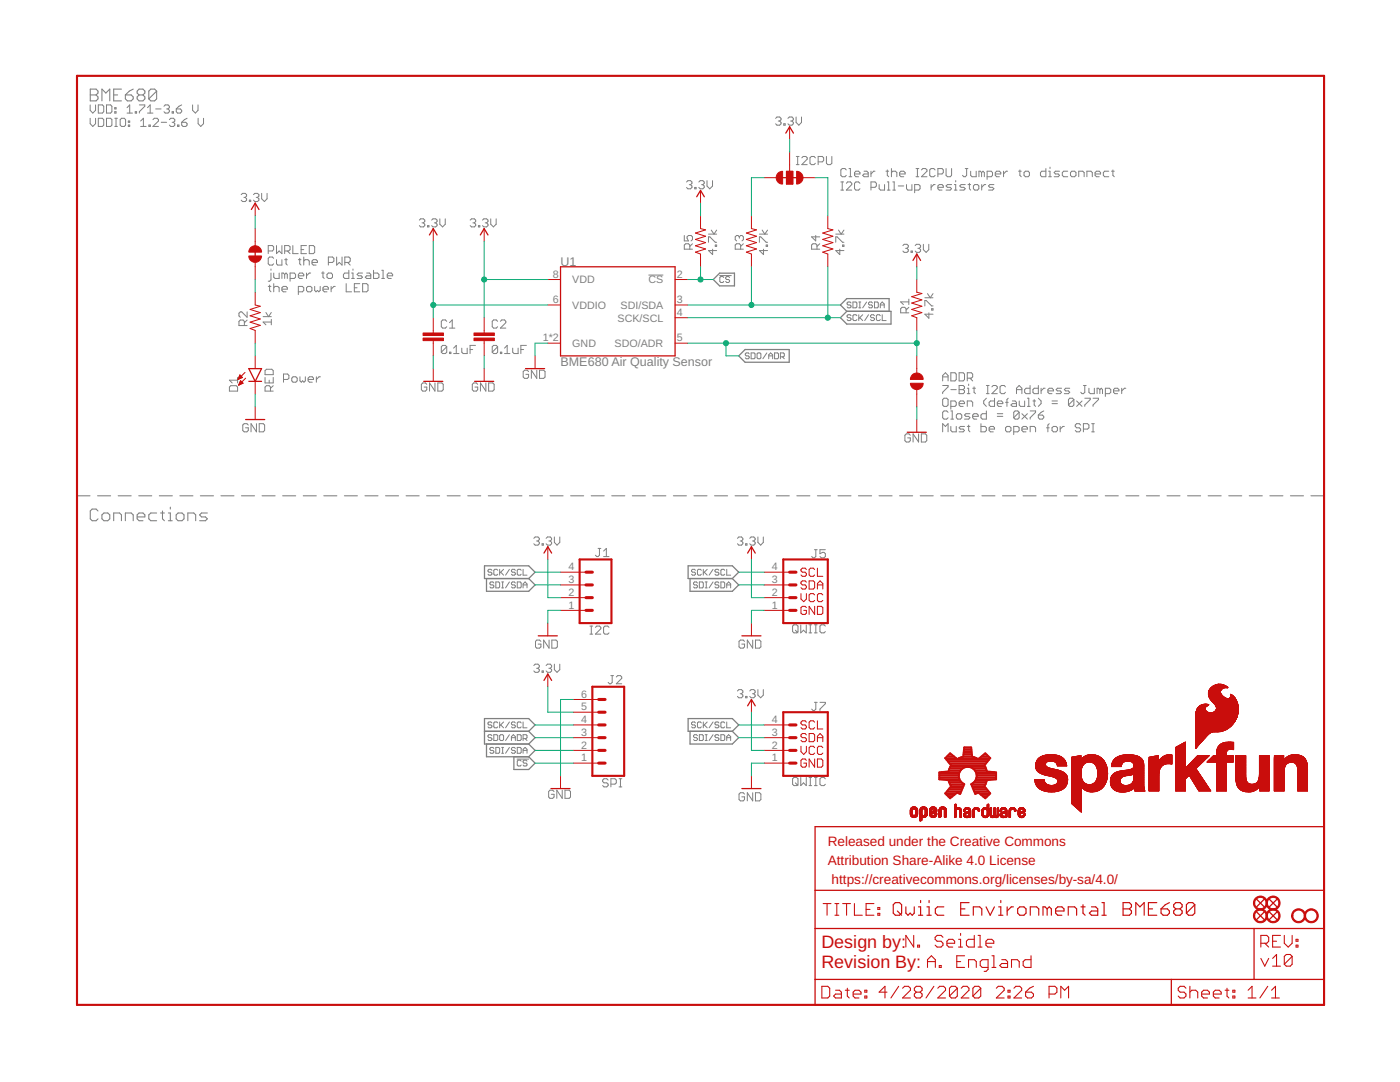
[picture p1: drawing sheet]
<svg xmlns="http://www.w3.org/2000/svg" width="279mm" height="216mm" viewBox="0 0 279 216" stroke-linecap="round" stroke-linejoin="round" font-family="sans-serif">
<defs><g id="words">
<g font-size="3.6" fill="#c90d0c">
<text x="163.9" y="189.1">Design by:</text>
<text x="163.9" y="193.1">Revision By:</text>
</g>
<g font-size="2.7" fill="#c90d0c">
<text x="165.2" y="168.8">Released under the Creative Commons</text>
<text x="165.2" y="172.6">Attribution Share-Alike 4.0 License</text>
<text x="166" y="176.4">https://creativecommons.org/licenses/by-sa/4.0/</text>
</g>
<g font-size="2.5" fill="#808080">
<text x="111.9" y="53">U1</text>
<text x="111.9" y="73">BME680 Air Quality Sensor</text>
</g>
<g font-size="2.1" fill="#808080">
<text x="110.3" y="55.4">8</text>
<text x="114.2" y="56.5">VDD</text>
<text x="129.4" y="56.5">CS</text>
<text x="135.1" y="55.4">2</text>
<text x="110.3" y="60.5">6</text>
<text x="114.2" y="61.6">VDDIO</text>
<text x="123.3" y="64.2">SCK/SCL</text>
<text x="123.9" y="61.6">SDI/SDA</text>
<text x="135.1" y="60.5">3</text>
<text x="135.1" y="63">4</text>
<text x="108.3" y="68.1">1*2</text>
<text x="114.2" y="69.2">GND</text>
<text x="122.6" y="69.2">SDO/ADR</text>
<text x="135.1" y="68.1">5</text>
<text x="113.4" y="113.8">4</text>
<text x="154.1" y="113.8">4</text>
<text x="113.4" y="118.9">2</text>
<text x="113.4" y="116.4">3</text>
<text x="154.1" y="118.9">2</text>
<text x="154.1" y="116.4">3</text>
<text x="113.4" y="121.4">1</text>
<text x="154.1" y="121.4">1</text>
<text x="116" y="141.8">5</text>
<text x="116" y="139.2">6</text>
<text x="116" y="149.4">2</text>
<text x="116" y="146.8">3</text>
<text x="116" y="144.3">4</text>
<text x="154.1" y="149.4">2</text>
<text x="154.1" y="146.8">3</text>
<text x="154.1" y="144.3">4</text>
<text x="116" y="151.9">1</text>
<text x="154.1" y="151.9">1</text>
</g>
</g></defs>
<g fill="none" stroke="#808080" stroke-width=".2">
<path d="M18 20.9v1.1l.5 .6 .6-.6v-1.1M18 23.6v1.1l.5 .5 .6-.5v-1.1M19.6 20.9h.8l.3 .3v1.1l-.3 .3h-.8zM19.6 23.6h.8l.3 .3v1.1l-.3 .2h-.8zM21.3 20.9h.8l.2 .3v1.1l-.2 .3h-.8zM21.3 23.6h.8l.2 .3v1.1l-.2 .2h-.8zM22.9 22.3h.3v.3h-.3zM22.9 21.5h.3v.2h-.3zM22.9 25.2h.5M22.9 23.6h.5M23.2 23.6v1.6M24 23.9l.3-.3h.5l.3 .3v1.1l-.3 .2h-.5l-.3-.2z"/>
<path d="M25.4 22.6h1M25.4 21.5l.5-.6v1.7M25.6 24.2h.3v.2h-.3zM25.6 25h.3v.2h-.3zM27 22.3h.3v.3h-.3zM27.8 20.9h1.1v.3l-1.1 1.1v.3M28.1 25.2h1.1M28.1 24.2l.5-.6v1.6M29.4 22.6h1.1M29.4 21.5l.6-.6v1.7M29.7 25h.3v.2h-.3zM30.5 23.9l.3-.3h.5l.3 .3v.3l-1.1 1h1.1"/>
<path d="M31.1 21.7h1.1M32.2 24.4h1.1M32.7 21.2l.3-.3h.5l.3 .3v.3l-.3 .2M33.3 21.7h.2M33.5 21.7l.3 .3v.3l-.3 .3h-.5l-.3-.3M33.8 23.9l.3-.3h.5l.3 .3v.3l-.3 .2M34.4 22.3h.2v.3h-.2zM34.4 24.4h.2M34.6 24.4l.3 .3v.3l-.3 .2h-.5l-.3-.2M35.2 21.7h.8l.3 .3v.3l-.3 .3h-.6l-.2-.3zM35.4 25h.3v.2h-.3zM36.3 20.9l-.6 .3-.5 .5"/>
<path d="M36.3 24.4h.8l.2 .3v.3l-.2 .2h-.6l-.2-.2zM37.3 23.6l-1 .8M38.4 20.9v1.1l.6 .6 .5-.6v-1.1M39.5 23.6v1.1l.6 .5 .5-.5v-1.1M48.1 38.8l.3-.2h.5l.3 .2v.3l-.3 .3M48.7 39.4h.2M48.9 39.4l.3 .3v.2l-.3 .3h-.5l-.3-.3M49.8 39.9h.2v.3h-.2zM50.6 38.8l.3-.2h.5l.3 .2v.3l-.3 .3M51.1 39.4h.3M51.4 39.4l.3 .3v.2l-.3 .3h-.5l-.3-.3M52.2 38.6v1.1l.6 .5 .5-.5v-1.1"/>
<path d="M137 36.3l.3-.3h.5l.3 .3v.3l-.3 .3M137.6 36.9h.2M137.8 36.9l.3 .2v.3l-.3 .3h-.5l-.3-.3M138.6 37.4h.3v.3h-.3zM139.5 36.3l.2-.3h.6l.2 .3v.3l-.2 .3M140 36.9h.3M140.3 36.9l.2 .2v.3l-.2 .3h-.6l-.2-.3M141.1 36v1.1l.5 .6 .6-.6v-1.1M154.8 23.6l.3-.3h.5l.3 .3v.3l-.3 .3M155.3 24.2h.3M155.6 24.2l.3 .2v.3l-.3 .3h-.5l-.3-.3M156.4 24.7h.3v.3h-.3z"/>
<path d="M157.2 23.6l.3-.3h.6l.2 .3v.3l-.2 .3M157.8 24.2h.3M158.1 24.2l.2 .2v.3l-.2 .3h-.6l-.3-.3M158.9 23.3v1.1l.5 .6 .6-.6v-1.1M158.9 32.9h.6M158.9 31.2h.6M159.2 31.2v1.7M160 31.5l.3-.3h.5l.3 .3v.2l-1.1 1.2h1.1M162.7 31.5l-.2-.3h-.6l-.3 .3v1.1l.3 .3h.6l.2-.3M163.3 32.3h.8l.3-.3v-.5l-.3-.3h-.8v1.7M164.9 31.2v1.4l.3 .3h.5l.3-.3v-1.4M167.8 37.9h.6"/>
<path d="M167.8 36.3h.6M168.1 36.3v1.6M168.9 33.9l-.3-.3h-.5l-.3 .3v1.1l.3 .3h.5l.3-.3M168.9 36.6l.3-.3h.5l.3 .3v.2l-1.1 1.1h1.1M169.4 33.6h.3v1.7M169.4 35.3h.6M170.5 34.7h1.1v-.3l-.3-.2h-.5l-.3 .2v.6l.3 .3h.5M171.6 36.6l-.3-.3h-.5l-.3 .3v1.1l.3 .2h.5l.3-.2M172.4 34.2h.6l.3 .2v.9h-.9l-.2-.3 .2-.3h.9M173.8 34.2v1.1M173.8 37.4h.8l.3-.3v-.5l-.3-.3h-.8v1.6M174.6 34.2h-.3l-.5 .5"/>
<path d="M175.5 36.8v.9l.2 .2h.8v-1.1M176.8 34.2h.6M177.1 33.9v1.1l.3 .3M177.1 37.9h.5M177.1 36.3h.3v1.6M177.9 34.4l.3-.2h.5l.3 .2v.9M177.9 33.6v1.7M178.2 37.9h.5M178.2 36.3h.3v1.6M179.3 37.1h1.1M179.5 34.7h1.1v-.3l-.2-.2h-.6l-.3 .2v.6l.3 .3h.6M180.9 36.8v.9l.3 .2h.8v-1.1"/>
<path d="M182.5 37.9h.8l.3-.2v-.6l-.3-.3h-.8v1.7M182.8 33.6h.6M182.8 35.3h.6M183.1 33.6v1.7M183.9 33.9l.3-.3h.5l.3 .3v.3l-1.1 1.1h1.1M185.8 36.8v1.1M186.6 33.9l-.2-.3h-.6l-.3 .3v1.1l.3 .3h.6l.2-.3M186.6 36.8h-.2l-.6 .6M187.2 34.7h.8l.3-.3v-.5l-.3-.3h-.8v1.7M187.2 37.4h1.1v-.3l-.3-.3h-.5l-.3 .3v.6l.3 .2h.5M188.8 33.6v1.4l.3 .3h.5l.3-.3v-1.4M189.9 36.8h-.8l-.3 .3 .3 .3h.5l.3 .3-.3 .2h-.8"/>
<path d="M190.5 37.9h.5M190.5 36.8h.2v1.1M190.7 36v.3M192.6 33.6h.6M192.6 36.8h-.8l-.3 .3 .3 .3h.6l.2 .3-.2 .2h-.9M192.9 33.6v1.4l-.3 .3h-.2l-.3-.3M193.2 36.8h.5M193.5 36.6v1.1l.2 .2M193.7 34.2v.8l.3 .3h.8v-1.1M194.3 37.1l.2-.3h.6l.2 .3v.6l-.2 .2h-.6l-.2-.2zM195.9 34.4l-.3-.2h-.2v1.1M195.9 34.4v.9"/>
<path d="M195.9 34.4l.3-.2 .2 .2v.9M195.9 36.8v1.1M196.7 36.8h-.3l-.5 .6M197 35.3h.8l.3-.3v-.6l-.3-.2h-.8v1.6M198.4 36.8h-.9l-.2 .3 .2 .3h.6l.3 .3-.3 .2h-.8M198.6 34.7h1.1v-.3l-.2-.2h-.6l-.3 .2v.6l.3 .3h.6M200.3 34.2v1.1M201.1 34.2h-.3l-.5 .5M203.3 34.2h.5M203.5 33.9v1.1l.3 .3M204.4 34.4l.2-.2h.6l.2 .2v.6l-.2 .3h-.6l-.2-.3zM208.7 33.6v1.7h-.8l-.3-.3v-.6l.3-.2h.8"/>
<path d="M209.3 35.3h.5M209.3 34.2h.2v1.1M209.5 33.4v.2M211.5 34.2h-.9l-.2 .2 .2 .3h.6l.3 .3-.3 .3h-.8M213.1 34.2h-.8l-.3 .2v.6l.3 .3h.8M213.6 34.4l.3-.2h.6l.2 .2v.6l-.2 .3h-.6l-.3-.3zM215.3 35.3v-1.1h.8l.3 .2v.9M216.9 35.3v-1.1h.8l.3 .2v.9M218.5 34.7h1.1v-.3l-.2-.2h-.6l-.3 .2v.6l.3 .3h.6M221.3 34.2h-.8l-.3 .2v.6l.3 .3h.8M221.8 34.2h.6M222.1 33.9v1.1l.3 .3"/>
<path d="M53.5 50.1h.9l.2-.3v-.5l-.2-.3h-.9v1.6M53.5 57.1h.6M53.8 56.9v1.1l.3 .2M54.1 54.5v1.3l-.3 .3h-.3M54.1 53.7v.2M54.6 51.5l-.2-.2h-.6l-.3 .2v1.1l.3 .3h.6l.2-.3M54.6 54.5v.8l.3 .3h.8v-1.1M54.6 56.6v1.6M54.6 57.4l.3-.3h.5l.3 .3v.8M55.2 51.8v.8l.2 .3h.9v-1.1M55.2 49v1.6l.5-.5 .6 .5v-1.6M56.3 57.7h1v-.3l-.2-.3h-.6l-.2 .3v.6l.2 .2h.6"/>
<path d="M56.8 54.8l-.3-.3h-.2v1.1M56.8 51.8h.5M56.8 50.1h.8l.3-.3v-.5l-.3-.3h-.8v1.6M56.8 54.8v.8M56.8 54.8l.3-.3 .2 .3v.8M57.1 51.5v1.1l.2 .3M57.3 50.1l.6 .5M57.9 55.6h.8l.3-.3v-.5l-.3-.3h-.8v1.6M58.4 49v1.6h1.1M59.5 51.8h.6M59.5 55h1.1v-.2l-.3-.3h-.5l-.3 .3v.5l.3 .3h.5M59.5 58.2h.8l.3-.2v-.6l-.3-.3h-.8v1.7"/>
<path d="M59.8 51.5v1.1l.3 .3M60.1 49.8h.5M60.6 52.1l.3-.3h.5l.3 .3v.8M60.6 51.3v1.6M61.2 57.4l.2-.3h.6l.3 .3v.6l-.3 .2h-.6l-.2-.2zM61.2 54.5v1.1M61.2 49h-1.1v1.6h1.1M61.7 49h.8l.3 .3v1.1l-.3 .2h-.8zM62 54.5h-.3l-.5 .5M62.3 52.4h1.1v-.3l-.3-.3h-.6l-.2 .3v.5l.2 .3h.6M62.8 57.1v.9l.3 .2 .3-.2 .2 .2 .3-.2v-.9M64.2 54.5h.5"/>
<path d="M64.5 57.7h1v-.3l-.2-.3h-.6l-.2 .3v.6l.2 .2h.6M64.5 54.2v1.1l.2 .3M65.5 52.4h.9l.2-.3v-.6l-.2-.2h-.9v1.6M65.5 54.5h.6l.3 .3v.5l-.3 .3h-.6l-.2-.3v-.5zM66.1 57.1v1.1M66.9 57.1h-.3l-.5 .6M67.2 51.3v1.6l.5-.5 .6 .5v-1.6M68.8 52.4h.8l.3-.3v-.6l-.3-.2h-.8v1.6M69.1 56.6v1.6h1.1M69.4 52.4l.5 .5M69.6 53.9v1.7h-.8l-.3-.3v-.5l.3-.3h.8M70.2 55.6h.5"/>
<path d="M70.2 54.5h.2v1.1M70.4 53.7v.2M70.7 57.4h.6M71.8 56.6h-1.1v1.6h1.1M72.3 54.5h-.8l-.2 .3 .2 .2h.6l.2 .3-.2 .3h-.8M72.4 56.6h.8l.2 .3v1.1l-.2 .2h-.8zM73.2 54.5h.5l.3 .3v.8h-.8l-.3-.3 .3-.3h.8M74.5 53.9v1.7h.9l.2-.3v-.5l-.2-.3h-.9M76.2 55.6h.5M76.2 53.9h.3v1.7M77.3 55h1.1v-.2l-.3-.3h-.6l-.2 .3v.5l.2 .3h.6M83.7 43.9l.2-.2h.6l.3 .2v.3l-.3 .3"/>
<path d="M84.2 44.5h.3M84.5 44.5l.3 .2v.3l-.3 .3h-.6l-.2-.3M85.3 45h.3v.3h-.3zM86.1 43.9l.3-.2h.6l.2 .2v.3l-.2 .3M86.7 44.5h.3M87 44.5l.2 .2v.3l-.2 .3h-.6l-.3-.3M87.8 43.7v1l.5 .6 .6-.6v-1M93.8 43.9l.3-.2h.6l.2 .2v.3l-.2 .3M94.4 44.5h.3M94.7 44.5l.2 .2v.3l-.2 .3h-.6l-.3-.3M95.5 45h.3v.3h-.3zM96.3 43.9l.3-.2h.5l.3 .2v.3l-.3 .3"/>
<path d="M96.8 44.5h.3M97.1 44.5l.3 .2v.3l-.3 .3h-.5l-.3-.3M97.9 43.7v1l.6 .6 .5-.6v-1M129.4 54.9h3M136.6 47v1.1h.8l-.3-.6v-.2l.3-.3h.5l.3 .3v.5l-.3 .3M137.7 49.7v-.8l-.3-.3h-.6l-.2 .3v.8h1.6M138.2 48.6l-.5 .6M141.4 48.3v-1h.3l1 1h.3M141.4 46.7h1.6M141.9 45.9l.6 .8 .5-.8M142.2 49.7v1.1l-.8-.8h1.6M142.7 48.9h.3v.3h-.3z"/>
<path d="M143.6 55h2.3M144.4 55.4l-.1-.2h-.5l-.1 .2v.8l.1 .2h.5l.1-.2M145.6 55.4l-.2-.2h-.4l-.2 .2 .2 .4h.4l.2 .2-.2 .4h-.4l-.2-.2M147.6 47.3l-.3-.3h-.3l-.3 .3v.5l.3 .3M147.6 47.3l.2-.3h.3l.3 .3v.5l-.3 .3M147.6 47.3v.2M147.8 49.7v-.8l-.2-.3h-.6l-.3 .3v.8h1.7M148.4 48.6l-.6 .6M151.6 48.3v-1h.2l1.1 1h.3M151.6 46.7h1.6M152.1 45.9l.5 .8 .6-.8M152.4 49.7v1.1l-.8-.8h1.6"/>
<path d="M152.9 48.9h.3v.3h-.3zM162.8 47v1.1l-.8-.8h1.6M163 49.7v-.8l-.2-.3h-.6l-.2 .3v.8h1.6M163.6 48.6l-.6 .6M166.8 48.3v-1h.3l1 1h.3M166.8 46.7h1.6M167.3 45.9l.6 .8 .5-.8M167.6 49.7v1.1l-.8-.8h1.6M168.1 48.9h.3v.3h-.3zM180.2 49l.2-.3h.6l.3 .3v.3l-.3 .3M180.7 49.6h.3M181 49.6l.3 .2v.3l-.3 .3h-.6l-.2-.3"/>
<path d="M181.4 59.7v1.1M181.8 50.1h.3v.3h-.3zM182.6 49l.3-.3h.6l.2 .3v.3l-.2 .3M183.2 49.6h.3M183.5 49.6l.2 .2v.3l-.2 .3h-.6l-.3-.3M184.3 48.7v1.1l.5 .6 .6-.6v-1.1M184.6 59.4h1.6M185.1 58.6l.6 .8 .5-.8M46.1 77h1l.3 .2v.8h-1.6v-.8zM47.4 75.3v1.1M47.4 75.9h-1.6l.5 .5M48.8 65v-.9l-.3-.2h-.5l-.3 .2v.9h1.6"/>
<path d="M49.3 62.2v1.1l-1.1-1.1h-.2l-.3 .3v.5l.3 .3M49.3 63.9l-.5 .5M52.5 63.2h1.6M52.9 75.3v1.1h1.6v-1.1M53.1 62.4l.5 .8 .5-.8M53.2 73.7h1.1l.2 .3v.8h-1.6v-.8zM53.7 75.9v.5M54 78v-.8l-.3-.2h-.5l-.3 .2v.8h1.6M54.1 64.3h-1.6l.6 .5M54.1 63.7v1.1M54.5 77l-.5 .5M56.6 75.7h.8l.3-.2v-.6l-.3-.3h-.8v1.7"/>
<path d="M58.5 75.2h.5l.3 .3v.5l-.3 .3h-.5l-.3-.3v-.5zM59.9 75.2v.8l.2 .3 .3-.3 .3 .3 .2-.3v-.8M61.5 75.7h1.1v-.2l-.3-.3h-.5l-.3 .3v.5l.3 .3h.5M63.1 75.2v1.1M63.9 75.2h-.2l-.6 .5M85.2 76.7l-.3-.3h-.5l-.3 .3v1.1l.3 .2h.5l.3-.2v-.6h-.6M86.8 76.4v1.6l-1.1-1.6v1.6M87.4 76.4h.8l.3 .3v1.1l-.3 .2h-.8zM89.2 64.1l-.3-.3h-.6l-.2 .3v1.1l.2 .3h.6l.3-.3M89.2 69.2l-.3-.3h-.6l-.2 .3v1.1M89.2 69.2v1.1l-.3 .2h-.6l-.2-.2M89.2 69.2l-1.1 1.1"/>
<path d="M89.7 70.3h.3v.2h-.3zM89.7 65.5h1.1M89.7 64.4l.6-.6v1.7M90.5 70.5h1.1M90.5 69.5l.6-.6v1.6M92.2 69.5v.8l.2 .2h.8v-1M93.8 69.7h.5M94.9 68.9h-1.1v1.6M95.3 76.7l-.2-.3h-.6l-.2 .3v1.1l.2 .2h.6l.2-.2v-.6h-.5M97 76.4v1.6l-1.1-1.6v1.6M97.5 76.4h.8l.3 .3v1.1l-.3 .2h-.8zM99.3 69.2l-.3-.3h-.5l-.3 .3v1.1"/>
<path d="M99.3 69.2v1.1l-.3 .2h-.5l-.3-.2M99.3 64.1l-.3-.3h-.5l-.3 .3v1.1l.3 .3h.5l.3-.3M99.3 69.2l-1.1 1.1M99.9 70.3h.2v.2h-.2zM99.9 64.1l.2-.3h.6l.2 .3v.3l-1 1.1h1M100.7 70.5h1.1M100.7 69.5l.5-.6v1.6M102.3 69.5v.8l.3 .2h.8v-1M103.9 69.7h.6M105.1 68.9h-1.2v1.6M105.5 74.1l-.3-.2h-.5l-.3 .2v1.1l.3 .3h.5l.3-.3v-.5h-.6M107.1 73.9v1.6l-1.1-1.6v1.6"/>
<path d="M107.7 73.9h.8l.3 .2v1.1l-.3 .3h-.8zM149.5 70.6l-.2-.2h-.4l-.2 .4 .2 .2h.4l.2 .4-.2 .2h-.4l-.2-.2M149.9 70.4h.6l.2 .2v.8l-.2 .2h-.6zM151.1 70.6l.2-.2h.4l.1 .2v.8l-.1 .2h-.4l-.2-.2zM153 70.4l-.7 1.2M153.4 71h.8M153.4 71.6v-.8l.4-.4 .4 .4v.8M154.6 70.4h.6l.2 .2v.8l-.2 .2h-.6zM155.7 71.2h.6l.2-.2v-.4l-.2-.2h-.6v1.2M156.1 71.2l.4 .4M169.8 60.5l-.2-.2h-.4l-.1 .4 .1 .2h.4l.2 .3-.2 .2h-.4l-.1-.2M169.8 63l-.2-.2h-.4l-.1 .4 .1 .2h.4l.2 .4-.2 .2h-.4l-.1-.2"/>
<path d="M170.2 60.3h.6l.2 .2v.7l-.2 .2h-.6zM171 63l-.2-.2h-.4l-.2 .2v.8l.2 .2h.4l.2-.2M171.4 60.3h.4M171.4 61.4h.4M171.4 62.8v1.2M171.6 60.3v1.1M171.6 63.4l.6 .6M172.2 62.8l-.8 .8M173 60.3l-.8 1.1M173.3 62.8l-.7 1.2M174.1 60.5l-.2-.2h-.4l-.2 .2 .2 .4h.4l.2 .1-.2 .4h-.4l-.2-.2M174.5 60.3h.6l.2 .2v.7l-.2 .2h-.6z"/>
<path d="M174.5 63l-.2-.2h-.4l-.2 .4 .2 .2h.4l.2 .4-.2 .2h-.4l-.2-.2M175.7 63l-.2-.2h-.4l-.2 .2v.8l.2 .2h.4l.2-.2M175.7 60.9h.8M175.7 61.4v-.7l.4-.4 .4 .4v.7M176.1 62.8v1.2h.7M180.8 62.4v-.8l-.2-.3h-.6l-.3 .3v.8h1.7M181.4 61.3l-.6 .6M181.4 60.2h-1.7l.6 .6M184.6 61v-1h.2l1.1 1h.3M185.4 62.4v1.1l-.8-.8h1.6M185.9 61.6h.3v.3h-.3zM188.1 76.9h1.1v.3l-1.1 1.1v.2"/>
<path d="M188.1 76v-1.1l.6-.5 .5 .5v1.1M188.1 79.7l.3-.2h.5l.3 .2v1.1l-.3 .3h-.5l-.3-.3zM188.1 75.2h1.1M189.8 77.7h1M189.8 74.4h.8l.2 .3v1l-.2 .3h-.8zM191.4 76.9h.8l.3 .3v.3l-.3 .2 .3 .3v.3l-.3 .2h-.8zM191.4 77.7h.8M191.4 74.4h.8l.3 .3v1l-.3 .3h-.8zM193 78.5h.6M193 77.5h.3v1M193 75.5h.8l.3-.3v-.5l-.3-.3h-.8v1.6M193.3 76.6v.3"/>
<path d="M193.6 75.5l.5 .5M194.1 77.5h.6M194.4 77.2v1.1l.3 .2M196.8 76.9h.6M196.8 78.5h.6M196.8 79.5l-.5 .5v.5l.5 .6M197.1 76.9v1.6M198 77.2l.2-.3h.6l.2 .3v.3l-1 1h1M198.5 79.5v1.6h-.8l-.3-.3v-.5l.3-.3h.8M200.7 77.2l-.3-.3h-.5l-.3 .3v1.1l.3 .2h.5l.3-.2M201.2 79.5l-.2 .2v1.4M202.9 77.7h1"/>
<path d="M202.9 78.5v-1l.5-.6 .5 .6v1M205 79.5h.3v1.6M205.6 76.9v1.6h-.8l-.3-.2v-.6l.3-.2h.8M206.4 79.7v1.1l.3 .3M207.2 76.9v1.6h-.8l-.3-.2v-.6l.3-.2h.8M207.2 79.5l.6 .5v.5l-.6 .6M207.8 77.5v1M208.6 77.5h-.3l-.5 .5M209.1 78h1.1v-.3l-.2-.2h-.6l-.3 .2v.6l.3 .2h.6M211.9 77.5h-.9l-.2 .2 .2 .3h.6l.3 .3-.3 .2h-.8M213.5 77.5h-.8l-.3 .2 .3 .3h.5l.3 .3-.3 .2h-.8M214.3 79.7l-.3-.2h-.5l-.3 .2v1.1"/>
<path d="M214.3 79.7v1.1l-.3 .3h-.5l-.3-.3M214.3 79.7l-1.1 1.1M216.2 76.9h.6M216.5 76.9v1.4l-.3 .2h-.3l-.2-.2M216.5 79.5h1.1v.2l-1.1 1.1v.3M217.3 77.5v.8l.3 .2h.8v-1M218.1 79.5h1.1v.2l-1.1 1.1v.3M219.5 77.7l-.3-.2h-.3v1M219.5 77.7v.8M219.5 77.7l.3-.2 .2 .2v.8M220.6 78.5h.8l.3-.2v-.6l-.3-.2h-.8v1.6M222.2 78h1.1v-.3l-.3-.2h-.5l-.3 .2v.6l.3 .2h.5"/>
<path d="M223.9 77.5v1M224.7 77.5h-.3l-.5 .5M49.6 84.8l-.3-.3h-.6l-.2 .3v1.1l.2 .3h.6l.3-.3v-.5h-.6M51.2 84.5v1.7l-1.1-1.7v1.7M51.7 84.5h.8l.3 .3v1.1l-.3 .3h-.8zM181.7 86.8l-.3-.2h-.5l-.3 .2v1.1l.3 .3h.5l.3-.3v-.5h-.6M183.3 86.6v1.6l-1.1-1.6v1.6M183.9 86.6h.8l.3 .2v1.1l-.3 .3h-.8zM188.1 86.2v-1.7l.6 .6 .5-.6v1.7M189.2 82.3l-.3-.3h-.5l-.3 .3v1.1l.3 .2h.5l.3-.2M189.8 81.1h.8l.2-.3v-.5l-.2-.3h-.8v1.6M189.8 85.1v.8l.2 .3h.8v-1.1"/>
<path d="M189.8 82h.2v1.6M189.8 83.6h.5M191.1 82.5h.6l.2 .3v.6l-.2 .2h-.6l-.2-.2v-.6zM191.4 80.5h1.1v-.2l-.3-.3h-.5l-.3 .3v.5l.3 .3h.5M192.5 85.1h-.8l-.3 .3 .3 .2h.5l.3 .3-.3 .3h-.8M193 81.1v-1.1h.8l.3 .3v.8M193 85.1h.6M193.3 84.8v1.1l.3 .3M193.6 82.5h-.8l-.3 .3 .3 .3h.5l.3 .3-.3 .2h-.8M194.1 83.1h1.1v-.3l-.3-.3h-.5l-.3 .3v.6l.3 .2h.5M195.8 84.5v1.7h.8l.2-.3v-.5l-.2-.3h-.8M196.8 82v1.6h-.8l-.2-.2v-.6l.2-.3h.8"/>
<path d="M197.4 85.6h1.1v-.2l-.3-.3h-.5l-.3 .3v.5l.3 .3h.5M199 80.5h1.1v-.2l-.2-.3h-.6l-.3 .3v.5l.3 .3h.6M199 82.5h1.1M199 83.1h1.1M200.7 80.3h.5M200.7 85.4l.3-.3h.5l.3 .3v.5l-.3 .3h-.5l-.3-.3zM202 80h.6l.3 .3v.8h-.9l-.2-.3 .2-.3h.9M202.3 86.2h.8l.3-.3v-.5l-.3-.3h-.8v1.6M203.4 82.3v1.1l-.3 .2h-.5l-.3-.2M203.4 82.3l-.3-.3h-.5l-.3 .3v1.1M203.4 82.3l-1.1 1.1M203.4 80v.8l.3 .3h.8v-1.1"/>
<path d="M203.9 85.6h1.1v-.2l-.2-.3h-.6l-.3 .3v.5l.3 .3h.6M203.9 82.5l1.1 1.1M205 81.1h.6M205 82.5l-1.1 1.1M205.6 82h1.1v.3l-1.1 1.1v.2M205.6 86.2v-1.1h.8l.3 .3v.8M206.1 80h.6M207.2 82.8h.8l.3 .3v.3l-.3 .2h-.5l-.3-.2zM208.3 82l-.5 .3-.6 .5M208.9 85.4h.5M209.4 84.5l-.3 .3v1.4M210 80h1"/>
<path d="M210 80.5h1M210 85.4l.2-.3h.6l.2 .3v.5l-.2 .3h-.6l-.2-.3zM211.6 85.1v1.1M212.4 85.1h-.3l-.5 .5M214.9 80l1 1.1M215.7 84.8l-.3-.3h-.5l-.3 .3v.3l.3 .3h.5l.3 .2v.3l-.3 .3h-.5l-.3-.3M215.9 80l-1 1.1M216.2 85.6h.8l.3-.2v-.6l-.3-.3h-.8v1.7M217.9 86.2h.5M217.9 84.5h.5M218.1 84.5v1.7M98.2 113.8l-.2-.2h-.4l-.2 .2 .2 .4h.4l.2 .2-.2 .4h-.4l-.2-.2"/>
<path d="M98.6 116.3l-.2-.2h-.4l-.2 .4 .2 .2h.4l.2 .4-.2 .2h-.4l-.2-.2M99 116.1h.5l.2 .2v.8l-.2 .2h-.5zM99.3 113.8l-.2-.2h-.4l-.1 .2v.8l.1 .2h.4l.2-.2M99.7 113.6v1.2M99.9 114.2l.6 .6M100.1 116.1h.4M100.1 117.3h.4M100.3 116.1v1.2M100.5 113.6l-.8 .8M101.7 116.1l-.8 1.2M101.7 113.6l-.8 1.2M102.8 113.8l-.2-.2h-.3l-.2 .2 .2 .4h.3l.2 .2-.2 .4h-.3l-.2-.2"/>
<path d="M102.8 116.3l-.2-.2h-.3l-.2 .4 .2 .2h.3l.2 .4-.2 .2h-.3l-.2-.2M103.2 116.1h.6l.2 .2v.8l-.2 .2h-.6zM104 113.8l-.2-.2h-.4l-.2 .2v.8l.2 .2h.4l.2-.2M104.4 113.6v1.2h.8M104.4 117.3v-.8l.4-.4 .4 .4v.8M104.4 116.7h.8M106.5 107.4l.3-.3h.6l.2 .3v.3l-.2 .2M107.1 107.9h.3M107.4 107.9l.2 .3v.3l-.2 .3h-.6l-.3-.3M108.2 108.5h.2v.3h-.2zM109 107.4l.3-.3h.5l.3 .3v.3l-.3 .2M109.5 107.9h.3"/>
<path d="M109.8 107.9l.3 .3v.3l-.3 .3h-.5l-.3-.3M110.6 107.1v1.1l.6 .6 .5-.6v-1.1M119.4 109.4h.5M119.6 109.4v1.4l-.2 .3h-.3l-.3-.3M120.5 111.1h1M120.5 110l.5-.6v1.7M138.8 113.8l-.2-.2h-.4l-.2 .2 .2 .4h.4l.2 .2-.2 .4h-.4l-.2-.2M139.2 116.3l-.2-.2h-.4l-.2 .4 .2 .2h.4l.2 .4-.2 .2h-.4l-.2-.2M139.6 116.1h.6l.2 .2v.8l-.2 .2h-.6zM140 113.8l-.2-.2h-.4l-.2 .2v.8l.2 .2h.4l.2-.2M140.4 113.6v1.2M140.5 114.2l.6 .6"/>
<path d="M140.7 116.1h.4M140.7 117.3h.4M140.9 116.1v1.2M141.1 113.6l-.7 .8M142.3 116.1l-.8 1.2M142.3 113.6l-.8 1.2M143.5 116.3l-.2-.2h-.4l-.2 .4 .2 .2h.4l.2 .4-.2 .2h-.4l-.2-.2M143.5 113.8l-.2-.2h-.4l-.2 .2 .2 .4h.4l.2 .2-.2 .4h-.4l-.2-.2M143.9 116.1h.5l.2 .2v.8l-.2 .2h-.5zM144.6 113.8l-.2-.2h-.3l-.2 .2v.8l.2 .2h.3l.2-.2M145 117.3v-.8l.4-.4 .4 .4v.8M145 116.7h.8"/>
<path d="M145 113.6v1.2h.8M147.2 107.4l.2-.3h.6l.3 .3v.3l-.3 .2M147.7 107.9h.3M148 107.9l.3 .3v.3l-.3 .3h-.6l-.2-.3M148.8 108.5h.3v.3h-.3zM149.6 107.4l.3-.3h.5l.3 .3v.3l-.3 .2M150.2 107.9h.2M150.4 107.9l.3 .3v.3l-.3 .3h-.5l-.3-.3M151.3 107.1v1.1l.5 .6 .5-.6v-1.1M162.5 109.7h.6M162.8 109.7v1.3l-.3 .3h-.2l-.3-.3M164.7 109.7h-1.1v.8l.6-.3h.2l.3 .3v.5l-.3 .3h-.5l-.3-.3"/>
<path d="M106.5 132.8l.3-.3h.6l.2 .3v.3l-.2 .2M107.1 133.3h.3M107.4 133.3l.2 .3v.3l-.2 .3h-.6l-.3-.3M107.9 128l-.2-.3h-.6l-.2 .3v1.1l.2 .2h.6l.2-.2v-.6h-.5M108.2 133.9h.2v.3h-.2zM109 132.8l.3-.3h.5l.3 .3v.3l-.3 .2M109.5 133.3h.3M109.6 127.7v1.6l-1.1-1.6v1.6M109.8 133.3l.3 .3v.3l-.3 .3h-.5l-.3-.3M110.1 127.7h.9l.2 .3v1.1l-.2 .2h-.9zM110.6 132.5v1.1l.6 .6 .5-.6v-1.1M117.7 126.5h.6"/>
<path d="M117.7 124.9h.6M118 124.9v1.6M118.8 125.2l.3-.3h.5l.3 .3v.3l-1.1 1h1.1M121.5 125.2l-.2-.3h-.6l-.2 .3v1.1l.2 .2h.6l.2-.2M121.9 134.8h.5M122.2 134.8v1.4l-.3 .2h-.3l-.2-.2M123 135.1l.3-.3h.5l.3 .3v.3l-1.1 1h1.1M147.2 137.9l.2-.3h.6l.3 .3v.3l-.3 .2M147.7 138.4h.3M148 138.4l.3 .3v.3l-.3 .2h-.6l-.2-.2M148.6 128l-.3-.3h-.5l-.3 .3v1.1l.3 .2h.5l.3-.2v-.6h-.6M148.8 139h.3v.2h-.3z"/>
<path d="M149.6 137.9l.3-.3h.5l.3 .3v.3l-.3 .2M150.2 138.4h.2M150.2 127.7v1.6l-1.1-1.6v1.6M150.4 138.4l.3 .3v.3l-.3 .2h-.5l-.3-.2M150.8 127.7h.8l.2 .3v1.1l-.2 .2h-.8zM151.3 137.6v1.1l.5 .5 .5-.5v-1.1M158.2 124.9l.3-.2h.5l.3 .2v1.1l-.3 .3h-.5l-.3-.3zM158.7 125.8l.6 .5M159.8 124.7v1.6l.6-.5 .5 .5v-1.6M161.5 124.7h.5M161.5 126.3h.5M161.7 124.7v1.6"/>
<path d="M162.5 124.7h.6M162.5 126.3h.6M162.8 124.7v1.6M164.7 124.9l-.3-.2h-.5l-.3 .2v1.1l.3 .3h.5l.3-.3M98.2 144.3l-.2-.2h-.4l-.2 .2 .2 .4h.4l.2 .1-.2 .4h-.4l-.2-.2M98.2 146.8l-.2-.2h-.4l-.2 .2 .2 .4h.4l.2 .2-.2 .4h-.4l-.2-.2M98.6 146.6h.5l.2 .2v.8l-.2 .2h-.5zM98.6 149.3l-.2-.2h-.4l-.2 .2 .2 .4h.4l.2 .2-.2 .4h-.4l-.2-.2M99 149.1h.5l.2 .2v.8l-.2 .2h-.5zM99.3 144.3l-.2-.2h-.4l-.1 .2v.7l.1 .2h.4l.2-.2M99.7 146.8l.2-.2h.4l.2 .2v.8l-.2 .2h-.4l-.2-.2zM99.7 144.1v1.1"/>
<path d="M99.9 144.7l.6 .5M100.1 149.1h.4M100.1 150.3h.4M100.3 149.1v1.2M100.5 144.1l-.8 .7M101.7 149.1l-.8 1.2M101.7 144.1l-.8 1.1M101.7 146.6l-.8 1.2M102.1 147.8v-.8l.3-.4 .4 .4v.8M102.1 147.2h.7M102.8 149.3l-.2-.2h-.3l-.2 .2 .2 .4h.3l.2 .2-.2 .4h-.3l-.2-.2M102.8 144.3l-.2-.2h-.3l-.2 .2 .2 .4h.3l.2 .1-.2 .4h-.3l-.2-.2"/>
<path d="M103.2 151.5h2.3M103.2 146.6h.6l.2 .2v.8l-.2 .2h-.6zM103.2 149.1h.6l.2 .2v.8l-.2 .2h-.6zM104 151.9l-.2-.2h-.4l-.2 .2v.8l.2 .1h.4l.2-.1M104 144.3l-.2-.2h-.4l-.2 .2v.7l.2 .2h.4l.2-.2M104.4 144.1v1.1h.8M104.4 147.4h.6l.2-.2v-.4l-.2-.2h-.6v1.2M104.4 150.3v-.8l.4-.4 .4 .4v.8M104.4 149.7h.8M104.8 147.4l.4 .4M105.2 151.9l-.2-.2h-.4l-.2 .2 .2 .4h.4l.2 .2-.2 .3h-.4l-.2-.1M110.6 157.9l-.3-.2h-.6l-.2 .2v1.1l.2 .3h.6l.3-.3v-.5h-.6"/>
<path d="M112.2 157.7v1.6l-1.1-1.6v1.6M112.8 157.7h.8l.3 .2v1.1l-.3 .3h-.8zM121.4 155.7l-.3-.3h-.6l-.2 .3v.2l.2 .3h.6l.3 .3v.2l-.3 .3h-.6l-.2-.3M121.9 156.5h.8l.3-.3v-.5l-.3-.3h-.8v1.6M123.5 155.4h.6M123.5 157h.6M123.8 155.4v1.6M138.8 144.3l-.2-.2h-.4l-.2 .2 .2 .4h.4l.2 .1-.2 .4h-.4l-.2-.2M139.2 146.8l-.2-.2h-.4l-.2 .4 .2 .2h.4l.2 .4-.2 .2h-.4l-.2-.2M139.6 146.6h.6l.2 .2v.8l-.2 .2h-.6zM140 144.3l-.2-.2h-.4l-.2 .2v.7l.2 .2h.4l.2-.2M140.4 144.1v1.1"/>
<path d="M140.5 144.7l.6 .5M140.7 146.6h.4M140.7 147.8h.4M140.9 146.6v1.2M141.1 144.1l-.7 .7M142.3 146.6l-.8 1.2M142.3 144.1l-.8 1.1M143.5 146.8l-.2-.2h-.4l-.2 .2 .2 .4h.4l.2 .2-.2 .4h-.4l-.2-.2M143.5 144.3l-.2-.2h-.4l-.2 .2 .2 .4h.4l.2 .1-.2 .4h-.4l-.2-.2M143.9 146.6h.5l.2 .2v.8l-.2 .2h-.5zM144.6 144.3l-.2-.2h-.3l-.2 .2v.7l.2 .2h.3l.2-.2M145 144.1v1.1h.8"/>
<path d="M145 147.8v-.8l.4-.4 .4 .4v.8M145 147.2h.8M148.6 158.5l-.3-.3h-.5l-.3 .3v1l.3 .3h.5l.3-.3v-.5h-.6M150.2 158.2v1.6l-1.1-1.6v1.6M150.8 158.2h.8l.2 .3v1l-.2 .3h-.8zM158.5 155.1h.5l.3 .3v1.1l-.3 .3h-.5l-.3-.3v-1.1zM158.7 156.2l.6 .6M159.8 155.1v1.7l.6-.6 .5 .6v-1.7M161.5 155.1h.5M161.5 156.8h.5M161.7 155.1v1.7M162.5 155.1h.6"/>
<path d="M162.5 156.8h.6M162.5 140.1h.6M162.8 140.1v1.4l-.3 .3h-.2l-.3-.3M162.8 155.1v1.7M163.6 140.1h1.1v.3l-1.1 1.1v.3M164.7 155.4l-.3-.3h-.5l-.3 .3v1.1l.3 .3h.5l.3-.3"/>
</g>
<g fill="none" stroke="#808080" stroke-width=".21">
<path d="M18 17.8h1.2l.4 .4v.4l-.4 .3 .4 .4v.4l-.4 .4h-1.2zM18 18.9h1.2M22.7 18.9h.8M24.2 17.8h-1.5v2.3h1.5M25 18.9h1.2l.4 .4v.4l-.4 .4h-.8l-.4-.4zM26.6 17.8l-.8 .4-.8 .7M27.7 18.9l-.3-.3v-.4l.3-.4h.8l.4 .4v.4l-.4 .3M27.7 18.9l-.3 .4v.4l.3 .4h.8l.4-.4v-.4l-.4-.4M27.7 18.9h.8M31.3 18.2l-.4-.4h-.8l-.4 .4v1.5M31.3 18.2v1.5l-.4 .4h-.8l-.4-.4M31.3 18.2l-1.6 1.5"/>
<path d="M20.3 20.1v-2.3l.8 .8 .8-.8v2.3M15.4 98.9h2.6M19.5 98.9h2.6M23.6 98.9h2.6M27.7 98.9h2.6M31.8 98.9h2.6M35.9 98.9h2.6M40 98.9h2.6M44.1 98.9h2.6M48.2 98.9h2.6M52.3 98.9h2.6M56.4 98.9h2.6"/>
<path d="M60.5 98.9h2.6M64.6 98.9h2.6M68.7 98.9h2.6M72.8 98.9h2.6M76.9 98.9h2.6M81 98.9h2.7M85.1 98.9h2.6M89.2 98.9h2.6M93.3 98.9h2.6M97.5 98.9h2.6M101.6 98.9h2.6M105.7 98.9h2.6"/>
<path d="M109.8 98.9h2.6M113.9 98.9h2.6M118 98.9h2.6M122.1 98.9h2.6M126.2 98.9h2.6M130.3 98.9h2.6M134.4 98.9h2.6M138.5 98.9h2.6M142.6 98.9h2.6M146.7 98.9h2.6M150.8 98.9h2.6M154.9 98.9h2.6"/>
<path d="M159 98.9h2.6M163.1 98.9h2.6M167.2 98.9h2.6M171.3 98.9h2.6M175.4 98.9h2.6M179.5 98.9h2.6M183.6 98.9h2.6M187.7 98.9h2.7M191.9 98.9h2.6M196 98.9h2.6M200.1 98.9h2.6M204.2 98.9h2.6"/>
<path d="M208.3 98.9h2.6M212.4 98.9h2.6M216.5 98.9h2.6M220.6 98.9h2.6M224.7 98.9h2.6M228.8 98.9h2.6M232.9 98.9h2.6M237 98.9h2.6M241.1 98.9h2.6M245.2 98.9h2.6M249.3 98.9h2.6M253.4 98.9h2.6"/>
<path d="M257.5 98.9h2.6M261.6 98.9h2.6M19.6 102l-.4-.4h-.8l-.4 .4v1.5l.4 .4h.8l.4-.4M20.3 102.7l.4-.3h.8l.4 .3v.8l-.4 .4h-.8l-.4-.4zM22.7 103.9v-1.5h1.2l.3 .3v1.2M25 103.9v-1.5h1.2l.4 .3v1.2M27.4 103.1h1.5v-.4l-.4-.3h-.8l-.3 .3v.8l.3 .4h.8M31.3 102.4h-1.2l-.4 .3v.8l.4 .4h1.2M32 102.4h.8M32.4 102v1.5l.4 .4M33.6 103.9h.8M33.6 102.4h.4v1.5"/>
<path d="M34 101.2v.4M35.2 102.7l.3-.3h.8l.4 .3v.8l-.4 .4h-.8l-.3-.4zM37.5 103.9v-1.5h1.2l.4 .3v1.2M41.4 102.4h-1.2l-.4 .3 .4 .4h.8l.4 .4-.4 .4h-1.2"/>
</g>
<g fill="none" stroke="#808080" stroke-width=".25">
<path d="M142.3 55.8l1.3-1.3h3v2.5h-3zM147.4 71l1.3-1.3h8.8v2.6h-8.8zM169 62.1l-1.3-1.2 1.3-1.3h8.4v2.5M169 62.1h8.8v2.6h-8.8l-1.3-1.3zM96.7 112.9h8.8l1.3 1.3-1.3 1.2h-8.8zM97.1 115.4v2.6h8.4l1.3-1.3-1.3-1.3M137.3 112.9h8.9l1.2 1.3-1.2 1.2h-8.9zM137.7 115.4v2.6h8.5l1.2-1.3-1.2-1.3M96.7 145.9h8.8M97.1 148.5v2.5h8.4M102.6 151v2.5h2.9l1.3-1.2-1.3-1.3M105.5 148.5l1.3 1.2-1.3 1.3"/>
<path d="M105.5 145.9l1.3-1.2-1.3-1.3h-8.8v5.1h8.8M105.5 145.9l1.3 1.3-1.3 1.3M137.3 143.4h8.9l1.2 1.3-1.2 1.2h-8.9zM137.7 145.9v2.6h8.5l1.2-1.3-1.2-1.3"/>
</g>
<g fill="none" stroke="#c90d0c" stroke-width=".21">
<path d="M164 196.8h1.2l.4 .4v1.6l-.4 .3h-1.2zM164.3 180.3h1.5M165.1 180.3v2.3M166.6 180.3h.8M166.6 182.6h.8M166.8 197.6h.7l.4 .4v1.1h-1.1l-.4-.3 .4-.4h1.1M167 180.3v2.3M168.2 180.3h1.5M168.7 197.6h.8M169 180.3v2.3M169.1 197.2v1.6l.4 .3M170.3 198.4h1.5v-.4l-.4-.4h-.8l-.3 .4v.8l.3 .3h.8"/>
<path d="M170.5 180.3v2.3h1.6M172.6 198.8h.4v.3h-.4zM172.6 197.6h.4v.4h-.4zM172.8 181.5h.8M174.4 180.3h-1.6v2.3h1.6M175.2 182.2h.4v.4h-.4zM175.2 181.1h.4v.4h-.4zM177 198h-1.5l1.1-1.2v2.3M179.3 196.8l-1.5 2.3M180.1 197.2l.4-.4h.8l.4 .4v.4l-1.6 1.5h1.6M182.4 186.6v2.4l-1.6-2.4v2.4M182.9 198l-.4 .4v.4l.4 .3h.7l.4-.3v-.4l-.4-.4"/>
<path d="M182.9 198l-.4-.4v-.4l.4-.4h.7l.4 .4v.4l-.4 .4M182.9 198h.7M183.1 188.6h.4v.4h-.4zM185.1 193v-1.5l.8-.8 .8 .8v1.5M185.1 191.9h1.6M186.4 196.8l-1.6 2.3M187.2 197.2l.3-.4h.8l.4 .4v.4l-1.5 1.5h1.5M187.5 192.7h.3v.3h-.3zM188.2 187l-.4-.4h-.8l-.4 .4v.4l.4 .4h.8l.4 .4v.4l-.4 .4h-.8l-.4-.4M189 188.2h1.5v-.4l-.4-.4h-.7l-.4 .4v.8l.4 .4h.7M190.9 191.9h.8M191.1 197.2v1.6l-.5 .3h-.7l-.4-.3"/>
<path d="M191.1 197.2l-.5-.4h-.7l-.4 .4v1.6M191.1 197.2l-1.6 1.6M191.3 189h.8M191.3 187.4h.4v1.6M191.7 186.2v.4M191.8 197.2l.4-.4h.8l.4 .4v.4l-1.6 1.5h1.6M192.5 190.7h-1.6v2.3h1.6M193.3 193v-1.5h1.2l.3 .4v1.1M194.4 186.6v2.4h-1.1l-.4-.4v-.8l.4-.4h1.1M195.2 189h.8M195.2 186.6h.4v2.4M195.7 197.2v1.6l-.4 .3h-.8l-.3-.3"/>
<path d="M195.7 197.2l-.4-.4h-.8l-.3 .4v1.6M195.7 197.2l-1.5 1.6M196.8 188.2h1.5v-.4l-.4-.4h-.8l-.3 .4v.8l.3 .4h.8M197.2 193h-1.2l-.4-.3v-.8l.4-.4h1.2v1.9l-.4 .4h-.4M198 193h.8M198 190.7h.4v2.3M198.8 197.2l.4-.4h.8l.4 .4v.4l-1.6 1.5h1.6M199.9 191.5h.8l.4 .4v1.1h-1.2l-.4-.3 .4-.4h1.2M201.2 198.8h.4v.3h-.4zM201.2 197.6h.4v.4h-.4zM201.9 193v-1.5h1.1l.4 .4v1.1M202.4 197.2l.3-.4h.8l.4 .4v.4l-1.5 1.5h1.5"/>
<path d="M204.7 198h1.1l.4 .4v.4l-.4 .3h-.7l-.4-.3zM205.8 190.7v2.3h-1.2l-.4-.3v-.8l.4-.4h1.2M206.2 196.8l-.7 .4-.8 .8M209.4 198.4h1.1l.4-.4v-.8l-.4-.4h-1.1v2.3M211.7 199.1v-2.3l.8 .8 .8-.8v2.3M236.7 197.2l-.4-.4h-.8l-.4 .4v.4l.4 .4h.8l.4 .4v.4l-.4 .3h-.8l-.4-.3M237.5 198l.3-.4h.8l.4 .4v1.1M237.5 196.8v2.3M239.8 198.4h1.6v-.4l-.4-.4h-.8l-.4 .4v.8l.4 .3h.8M242.1 198.4h1.6v-.4l-.4-.4h-.8l-.4 .4v.8l.4 .3h.8M244.5 197.6h.8M244.9 197.2v1.6l.4 .3"/>
<path d="M246 198.8h.4v.3h-.4zM246 197.6h.4v.4h-.4zM249.1 199.1h1.6M249.1 197.6l.8-.8v2.3M251.6 191.2l.8 1.6 .8-1.6M251.6 188.2h1.2l.4-.4v-.8l-.4-.4h-1.2v2.4M252.4 188.2l.8 .8M253 196.8l-1.6 2.3M253.8 199.1h1.5M253.8 197.6l.8-.8v2.3M254 191.2l.8-.7v2.3M254 192.8h1.5"/>
<path d="M254 187.8h.8M255.5 186.6h-1.5v2.4h1.5M256.3 186.6v1.6l.8 .8 .8-.8v-1.6M257.9 190.8v1.6l-.4 .4h-.8l-.4-.4M257.9 190.8l-.4-.3h-.8l-.4 .3v1.6M257.9 190.8l-1.6 1.6M258.7 188.6h.3v.4h-.3zM258.7 187.4h.3v.4h-.3z"/>
</g>
<path d="M15.4 15.1h248.8v185.4h-248.8zM115.7 111.6h6.3v12.7h-6.3zM156.3 111.6h8.9v12.7h-8.9zM118.2 137h6.4v17.8h-6.4zM156.3 142.1h8.9v12.7h-8.9z" fill="none" stroke="#c90d0c" stroke-width=".42"/>
<g fill="none" stroke="#c90d0c" stroke-width=".25">
<path d="M139 39.3l.8-1.3 .8 1.3M155.8 35.5h3.8M156.8 26.6l.8-1.3 .7 1.3M50.2 41.8l.7-1.3 .8 1.3M50.9 49.7v1.8M85.7 46.9l.8-1.3 .7 1.3M95.9 46.9l.7-1.3 .8 1.3M111.9 53.2h22.8v17.8h-22.8zM182.2 52l.8-1.3 .7 1.3M49.7 76.1h2.5M49.7 73.6h2.5l-1.3 2.5zM84.6 76.1h3.8"/>
<path d="M94.7 76.1h3.8M104.9 73.6h3.8M49 83.7h3.8M181.1 86.3h3.8M108.6 110.4l.7-1.3 .8 1.3M149.2 110.4l.8-1.3 .7 1.3M107.4 126.9h3.8M108.6 135.8l.7-1.3 .8 1.3M148.1 126.9h3.8M110 157.4h3.8M148.1 157.4h3.8M149.2 140.8l.8-1.2 .7 1.2"/>
<path d="M162.7 165h101.5v35.5h-101.5zM162.7 177.7h101.5M250.8 179.4l1.5 1.6M252.3 179.4l-1.5 1.6M253.3 179.4l1.5 1.6M254.8 179.4l-1.5 1.6M162.7 185.3h101.5M162.7 195.4h101.5M233.8 195.4v5.1M250.3 185.3v10.1M250.8 182l1.5 1.5M252.3 182l-1.5 1.5"/>
<path d="M253.3 182l1.5 1.5M254.8 182l-1.5 1.5"/>
</g>
<g fill="none" stroke="#c90d0c" stroke-width=".23">
<path d="M183.7 179.7v.4M185.4 179.7v.4M199.7 179.7v.4M178.7 180.1h.8l.4 .4v1.7l-.4 .4h-.8l-.4-.4v-1.7zM179.1 181.8l.8 .8M180.8 181v1.2l.4 .4 .4-.4 .5 .4 .4-.4v-1.2M183.3 182.6h.8M183.3 181h.4v1.6M185 182.6h.8M185 181h.4v1.6M188.4 181h-1.3l-.4 .4v.8l.4 .4h1.3M191.7 181.4h.9"/>
<path d="M193.4 180.1h-1.7v2.5h1.7M194.2 182.6v-1.6h1.3l.4 .4v1.2M196.8 181l.8 1.6 .9-1.6M199.3 182.6h.9M199.3 181h.4v1.6M201 181v1.6M202.2 181h-.4l-.8 .8M203.1 181.4l.4-.4h.8l.5 .4v.8l-.5 .4h-.8l-.4-.4zM205.6 182.6v-1.6h1.3l.4 .4v1.2M209 181.4l-.4-.4h-.4v1.6M209 181.4v1.2M209 181.4l.4-.4 .4 .4v1.2"/>
<path d="M210.7 181.8h1.6v-.4l-.4-.4h-.8l-.4 .4v.8l.4 .4h.8M213.2 182.6v-1.6h1.3l.4 .4v1.2M215.7 181h.9M216.1 180.5v1.7l.5 .4M217.8 181h.9l.4 .4v1.2h-1.3l-.4-.4 .4-.4h1.3M219.9 180.1h.4v2.5M219.9 182.6h.9M224.1 180.1h1.3l.4 .4v.5l-.4 .4 .4 .4v.4l-.4 .4h-1.3zM224.1 181.4h1.3M226.7 182.6v-2.5l.8 .9 .8-.9v2.5M229.2 181.4h.8M230.9 180.1h-1.7v2.5h1.7"/>
<path d="M231.7 181.4h1.3l.4 .4v.4l-.4 .4h-.9l-.4-.4zM233.4 180.1l-.8 .4-.9 .9M234.7 181.4l-.5-.4v-.5l.5-.4h.8l.4 .4v.5l-.4 .4M234.7 181.4l-.5 .4v.4l.5 .4h.8l.4-.4v-.4l-.4-.4M234.7 181.4h.8M238.4 180.5l-.4-.4h-.8l-.4 .4v1.7M238.4 180.5v1.7l-.4 .4h-.8l-.4-.4M238.4 180.5l-1.6 1.7"/>
</g>
<g fill="none" stroke="#c90d0c" stroke-width=".2">
<path d="M139.8 38v2.5M152.5 35.5h2.5M157 34.2h1.2v2.5h-1.2zM157.6 25.3v2.5M157.6 30.4v3.8M160.1 35.5h2.6M50.9 58.3v2.6l1 .2-2 .6 2 .7-2 .6 2 .6-2 .7 2 .6-2 .7 1 .3v2.6M50.9 40.5v2.6M50.9 45.6v3.4M50.9 52.3v3.5M86.5 45.6v2.6M96.6 45.6v2.6"/>
<path d="M109.3 55.8h2.6M134.7 55.8h2.6M139.8 43.1v2.5l1 .3-2 .6 2 .6-2 .7 2 .6-2 .6 2 .7-2 .6 1 .4v2.5M150 43.1v2.5l1 .3-2.1 .6 2.1 .6-2.1 .7 2.1 .6-2.1 .6 2.1 .7-2.1 .6 1.1 .4v2.5M165.2 43.1v2.5l1 .3-2 .6 2 .6-2 .7 2 .6-2 .6 2 .7-2 .6 1 .4v2.5M183 55.8v2.5l1 .3-2.1 .6 2.1 .6-2.1 .7 2.1 .6-2.1 .6 2.1 .7-2.1 .6 1.1 .4v2.5M183 50.7v2.5M47.5 75.7h.1M47.6 75.6h.2M47.6 75.4h.5M47.6 76.8h.2M47.7 75.3h.7"/>
<path d="M47.7 75.2h.6M47.7 76.6h.4M47.8 75.1h.3M47.8 76.5h.6M47.8 75h.2M47.8 76.4h.7M47.9 74.8h.1M47.9 76.3h.4M47.9 74.8l-.4 .9M47.9 74.8l.5 .5-.9 .4M47.9 76.2h.3M48 76.1h.1"/>
<path d="M48 76l.5 .5-.9 .4zM48.9 74.3l-1.4 1.4M49 75.5l-1.4 1.4M50.9 71v2.6M50.9 76.1v2.5M86.5 63.4v3M86.5 68v3M86.5 73.6v2.5M96.6 63.4v3M96.6 68v3M96.6 73.6v2.5M106.8 71v2.6"/>
<path d="M109.3 60.9h2.6M109.3 68.5h2.6M134.7 60.9h2.6M134.7 63.4h2.6M134.7 68.5h2.6M183 71v3.4M183 77.7v3.5M50.9 81.2v2.5M183 83.7v2.6M109.3 109.1v2.5M111.9 119.3h5M111.9 116.7h5"/>
<path d="M111.9 114.2h5M150 109.1v2.5M152.5 119.3h5.1M152.5 116.7h5.1M152.5 114.2h5.1M159.9 118.4v1.1l.5 .6 .5-.6v-1.1M160.9 116.2l-.2-.3h-.6l-.2 .3v.2l.2 .3h.6l.2 .3v.3l-.2 .2h-.6l-.2-.2M160.9 113.6l-.2-.2h-.6l-.2 .2v.3l.2 .3h.6l.2 .2v.3l-.2 .3h-.6l-.2-.3M161.5 115.9h.8l.3 .3v1.1l-.3 .2h-.8zM162.6 113.6l-.3-.2h-.5l-.3 .2v1.1l.3 .3h.5l.3-.3M162.6 118.7l-.3-.3h-.5l-.3 .3v1.1l.3 .3h.5l.3-.3M163.1 116.7h1.1"/>
<path d="M163.1 113.4v1.6h1.1M163.1 117.5v-1.1l.6-.5 .5 .5v1.1M164.2 118.7l-.3-.3h-.5l-.3 .3v1.1l.3 .3h.5l.3-.3M109.3 124.3v2.6M109.3 134.5v2.5M111.9 121.8h5M114.4 139.6h5.1M150 124.3v2.6M150 139.6v2.5M152.5 121.8h5.1M160.9 121.2l-.2-.2h-.6l-.2 .2v1.1l.2 .3h.6l.2-.3v-.5h-.5M162.6 121v1.6l-1.1-1.6v1.6"/>
<path d="M163.1 121h.8l.3 .2v1.1l-.3 .3h-.8zM241.2 138.2v.4M241.2 138.6l.1 .5M241.2 138.6h2.6M241.2 138.5l2.5 .1M241.2 138.5h2.5M241.2 138.4l2.5 .1M241.2 138.4h2.4M241.2 138.3l2.4 .1M241.2 138.3h2.4M241.2 138.2h2.4M241.2 138.7h2.7"/>
<path d="M241.2 138.1l2.4 .1M241.2 138.1a3.4 3.4 0 0 0 1.5 2.5l.1 .8-.1 .4M241.2 138.8h2.7M241.2 138.7l2.7 .1M241.2 138.1h2.3M241.2 138.8l2.8 .1M241.2 138h2.3M241.3 138.9l2.8 .1M241.3 138.9h2.8M241.3 139h2.9M241.3 139.1l.2 .4M241.3 139.1h3"/>
<path d="M241.3 139l2.9 .1M241.3 139.1l3.1 .1M241.3 137.7l-.1 .4M241.4 139.2h3.1M241.4 139.2l3.1 .1M241.4 139.3h3.3M241.4 139.3l3.4 .1M241.4 137.5h2.4M241.5 139.4h5M241.5 139.4h5.1M241.5 139.5h5.1M241.5 139.5l.4 .4"/>
<path d="M241.6 139.5l5 .1M241.6 139.6h5.1M241.6 139.6l5.1 .1M241.6 137.3l-.3 .4M241.7 139.7h5M241.7 137.2h3.3M241.7 139.8h5.1M241.8 139.8l5 .1M241.8 139.9h5M241.9 139.9l.7 .8M241.9 139.9h4.9M241.9 137.1h3.1"/>
<path d="M241.9 140h4.9M241.9 137.1h3M242 137h2.9M242 137h2.8M242.1 136.9h2.6M242.1 136.9l-.5 .4M242.2 136.9h2.4M242.3 136.8h2.2M242.4 136.8h2.1M242.5 136.7h1.8M242.6 136.7h1.6M242.7 136.6h1.4"/>
<path d="M243 136.6h.8M243.2 136.5h.1M243.2 136.5l1.3 .3M243.2 136.5l-1.1 .4M243.5 138a1.64 1.64 0 0 0 1.5 1.5M243.5 138l-2.3 .1M243.5 137.9l-2.2 .1M243.5 138l.1 .2M243.6 137.8l-.1 .2M243.6 137.9h-2.3M243.6 138.2v.1M243.6 137.9l-.1 .1"/>
<path d="M243.6 137.8l-2.3 .1M243.6 137.8h-2.3M243.6 138.3l.1 .2M243.6 137.7v.2M243.6 137.7l-2.3 .1M243.7 137.7h-2.4M243.7 137.6l-2.3 .1M243.7 138.5l1 .8M243.8 137.6l-.2 .2M243.8 137.6h-2.4M243.8 137.5h-2.3M243.9 137.4l-2.4 .1"/>
<path d="M244 137.4h-2.4M244.1 137.4h-2.5M244.2 137.3h-2.6M244.4 137.2l-2.7 .1M244.5 136.8l.5 .3M244.6 137.2l-.8 .4M244.6 137.1l-.6 .2-.4 .4M244.7 139.3l.3 .1M244.8 137.1l.2 .1M244.9 137.2h.1M244.9 137.2h.1a2.38 2.38 0 0 0-3.8 1M245 137.1l-3.2 .1"/>
<path d="M245.4 139.4h1.1M245.4 139.3l-.2 .1M245.4 139.3h1.1M245.5 139.2l1 .1M245.5 139.2l-.1 .1M245.5 139.2l-.3 .3M245.5 139.2h.9M245.6 138.6v.1M245.6 138.6a3 3 0 0 1 1.5 2.8M245.6 139.1l.8 .1M245.6 138.7h.2M245.6 138.7v.1"/>
<path d="M245.6 138.8v.1M245.6 139h.7M245.6 138.9l.6 .1M245.6 138.8l.5 .1M245.6 138.8h.4M245.6 138.7l.4 .1M245.6 138.7h.3M245.6 138.9v.1l.7 .1M245.6 138.9h.5M245.6 138.6l-.1 .6M245.6 138.6h.1M245.6 138.6l.4 .2"/>
<path d="M246 138.8l.4 .4M246.3 139.1h-.7l-.1 .1M246.4 139.2l.4 .6M246.8 139.8l.2 .7M111.9 154.8v2.6M114.4 152.3h5.1M114.4 149.7h5.1M114.4 147.2h5.1M114.4 144.7h5.1M114.4 142.1h5.1M150 154.8v2.6M152.5 152.3h5.1"/>
<path d="M152.5 149.7h5.1M152.5 147.2h5.1M152.5 144.7h5.1M159.9 148.9v1.1l.5 .5 .5-.5v-1.1M160.9 151.7l-.2-.3h-.6l-.2 .3v1.1l.2 .3h.6l.2-.3v-.5h-.5M160.9 146.6l-.2-.2h-.6l-.2 .2v.3l.2 .3h.6l.2 .2v.3l-.2 .3h-.6l-.2-.3M160.9 144.1l-.2-.3h-.6l-.2 .3v.3l.2 .3h.6l.2 .2v.3l-.2 .3h-.6l-.2-.3M161.5 146.4h.8l.3 .2v1.1l-.3 .3h-.8zM162.6 144.1l-.3-.3h-.5l-.3 .3v1.1l.3 .3h.5l.3-.3M162.6 149.2l-.3-.3h-.5l-.3 .3v1.1l.3 .2h.5l.3-.2M162.6 151.4v1.7l-1.1-1.7v1.7M163.1 147.2h1.1"/>
<path d="M163.1 143.8v1.7h1.1M163.1 148v-1.1l.6-.5 .5 .5v1.1M163.1 151.4h.8l.3 .3v1.1l-.3 .3h-.8zM164.2 149.2l-.3-.3h-.5l-.3 .3v1.1l.3 .2h.5l.3-.2M206.5 155.7h1.9M206.5 155.6h1.9M206.6 155.9h1.8M206.6 155.8h1.8M206.6 155.7l1.8 .1M206.6 156h1.9M206.6 156.2l.6 1M206.6 156.1l2 .1"/>
<path d="M206.6 156.1h1.9M206.6 156.2h2M206.7 156.3h1.9M206.7 156.3h2M206.7 152.9v.4M206.7 152.8h2M206.7 156.4h2.1M206.7 153h2.2M206.7 152.9h2.1M206.7 152.7h2M206.7 153.1h2.3M206.7 156.4l2.2 .1"/>
<path d="M206.7 153.2h2.5M206.7 153.1h2.4M206.7 152.6h1.9M206.7 152.5h1.9M206.7 153.3l.2 .3M206.7 153.2l2.9 .1M206.7 153.2h2.6M206.7 152.4h1.9M206.7 152.3h2M206.8 152.2l-.1 .7M206.8 156.5h2.2M206.8 153.4h3.2"/>
<path d="M206.8 153.3h2.9M206.8 156.6h2.4M206.8 156.5l2.3 .1M206.8 153.5h3.6M206.8 153.4h3.4M206.8 156.7h2.9M206.8 156.7h2.6M206.8 153.5h3.9M206.8 153.6h4.1M206.9 153.6h4.1M206.9 153.6l.2 .3M206.9 151.9h5.7"/>
<path d="M206.9 153.6l4.4 .1M206.9 156.8h5.8M206.9 153.7h4.5M206.9 151.8h5.7M206.9 151.7l-.1 .5M206.9 151.7h5.6M207 153.8h4.5M207 156.9h5.7M207 153.8h4.7M207 151.7h5.5M207 151.6h5.4M207.1 157h5.5"/>
<path d="M207.1 153.9h4.7M207.1 151.6h5.3M207.1 153.9h4.8M207.1 153.9l.3 .3M207.1 153.9l4.9 .1M207.1 151.5h5.3M207.1 157.1h5.4M207.1 151.5h5.2M207.2 151.4h5.1M207.2 157.2l.4 .3M207.2 157.1h5.3M207.2 154h4.9"/>
<path d="M207.2 157.2h5.2M207.2 151.3h5M207.3 151.3l-.4 .4M207.3 154.1h4.9M207.3 157.2h5.1M207.3 151.3h4.9M207.3 154.1h5M207.3 157.3h5M207.4 154.2l.3 .1M207.4 154.2h5M207.4 151.2h4.7M207.4 157.4h4.8"/>
<path d="M207.5 154.2h4.9M207.5 151.2h4.5M207.5 157.4h4.7M207.5 157.4h4.6M207.5 151.1h4.4M207.6 154.3h4.9M207.6 151.1h4.3M207.6 157.5a4.9 4.9 0 0 0 3.4 .4M207.6 157.5h4.4M207.6 154.3h5M207.6 151h4.2M207.7 151l-.4 .3"/>
<path d="M207.7 157.5h4.3M207.7 154.3l2.5 .7M207.7 154.3l4.9 .1M207.8 151h3.9M207.8 157.6h4M207.9 150.9h3.7M207.9 154.4h4.8M207.9 157.6h3.9M208 150.9h3.5M208 154.5h4.7M208 157.7h3.7M208.1 154.5h4.6"/>
<path d="M208.1 150.8h3.3M208.2 157.8h3.3M208.2 150.8h3.1M208.3 154.6h4.5M208.3 157.8h3.1M208.4 150.7h2.7M208.4 155.8v-.2h-1.9l.1 .6M208.4 155.8l.1 .3M208.4 154.6h4.4M208.4 157.8h2.8M208.5 156.1l.6 .5M208.6 154.6l4.3 .1"/>
<path d="M208.6 150.7h2.3M208.6 152.5h-1.9M208.7 152.3v.5M208.7 152.4h-2M208.7 152.8l.6 .4 2 .5M208.7 157.9h2.3M208.7 152.3h-1.9M208.7 152.2h-1.9M208.7 152.2v.1M208.8 154.7h4.1M208.8 152.1h-2M208.9 152.1l-.2 .1"/>
<path d="M208.9 152.1h-2.1M208.9 150.6h1.7M208.9 157.9h1.9M208.9 152h-2.1M209 154.7l3.9 .1M209.1 156.6l.7 .1 .7-.1M209.1 152h-2.3M209.2 150.6h1.2M209.2 158h1.3M209.3 151.9h-2.4M209.3 154.8h3.6M209.5 154.9h3.4"/>
<path d="M209.5 151.9l-.6 .2M209.7 154.9h3.3M210 155h3M210 151.9h.2M210 156.7h2.8M210.1 155h2.9M210.2 151.9h2.4M210.2 151.9l.4 .2M210.2 155l.6 .3M210.2 155l2.8 .1M210.3 150.6l-1.7 .1-.9 .3M210.3 150.6l1.1 .2"/>
<path d="M210.3 152h2.4M210.4 155.1h2.6M210.5 155.2h2.5M210.5 152h2.2M210.6 152.1l.2 .1M210.6 155.2h2.4M210.6 152.1h2.1M210.7 152.1h2M210.7 156.5h2.2M210.7 155.3h2.3M210.7 152.2h2M210.8 152.2l.1 .2"/>
<path d="M210.8 152.2h2M210.8 155.3l.2 .1M210.8 155.3h2.2M210.8 152.3h2M210.9 156.4h2M210.9 155.3l2.2 .1M210.9 152.3h1.9M210.9 152.4l.1 .2M210.9 152.4h1.9M210.9 155.4h2.2M210.9 152.5h1.9M211 152.5h1.8"/>
<path d="M211 155.4l.1 .2M211 156.3h2M211 155.4h2.1M211 156.3l-.5 .3M211 152.7h1.9M211 152.6h1.9M211 156.2h2M211 155.5h2.1M211 152.8h1.9M211.1 155.6h2M211.1 156.1h1.9M211.1 156.1l-.1 .2"/>
<path d="M211.1 155.6v.2M211.1 156h1.9M211.1 155.7h2M211.1 155.8v.3M211.1 155.9h1.9M211.1 155.8h1.9M211.3 153.7l.7 .3M211.4 150.8l.4 .2M211.8 151l.4 .4M212 154l.7 .4M212 157.5l-1 .4M212.2 151.4l.4 .4"/>
<path d="M212.5 157.2l-.5 .3M212.6 151.8l.2 .5M212.6 157.1h-5.5M212.6 157h-5.6M212.7 154.4l.2 .3M212.8 152.3l.1 .5h-1.9v-.2M212.8 156.7l-.3 .5M212.8 156.7l-5.9 .1M212.8 156.7h-2.5M212.9 156.6h-2.4M212.9 156.5l-2.3 .1M212.9 154.7l.1 .4"/>
<path d="M212.9 156.4l-2.1 .1M213 156.3h-2.1M213 156.2l-.2 .5M213 156.2h-2M213 155.1l.1 .5M213 155.9h-1.9M213.1 155.7l-2 .1M213.1 155.6l-.1 .6M213.9 151.4h1.8M213.9 151.8l6.5 .1M213.9 155.6h2M213.9 158h1.9"/>
<path d="M213.9 157.9h1.9M213.9 157.8h1.9M213.9 157.7h1.9M213.9 157.6h1.9M213.9 157.5h1.9M213.9 157.4h1.9M213.9 157.3h1.9M213.9 157.2h1.9M213.9 157.1h1.9M213.9 157h6.3M213.9 156.8h6.4M213.9 156.7h6.5"/>
<path d="M213.9 156.5h6.6M213.9 156.5h3.2M213.9 156.4l3 .1M213.9 156.4h2.8M213.9 156.4h2.7M213.9 156.3h2.7M213.9 156.3h2.6M213.9 156.2h2.5M213.9 156.1l2.5 .1M213.9 156.1h2.4M213.9 156l2.4 .1M213.9 156h2.3"/>
<path d="M213.9 155.9h2.3M213.9 155.9h2.2M213.9 155.8h2.2M213.9 155.7l2.1 .1M213.9 155.7h2.1M213.9 155.6h2.1M213.9 155.5h2M213.9 155.4l2 .1M213.9 155.4h2M213.9 155.3h2M213.9 155.2h1.9M213.9 155.1h1.9"/>
<path d="M213.9 155h1.9M213.9 154.9h1.9M213.9 154.8h1.9M213.9 154.7h1.9M213.9 154.6l1.9 .1M213.9 154.6h1.8M213.9 154.5h1.8M213.9 154.4h1.8M213.9 154.3h1.8M213.9 154.2h1.8M213.9 154.1h1.8M213.9 154h1.8"/>
<path d="M213.9 153.9h1.9M213.9 153.8h1.9M213.9 153.7h1.9M213.9 153.6h1.9M213.9 153.5h1.9M213.9 153.4h1.9M213.9 153.2h2M213.9 152.9h2.1M213.9 152.8h2.2M213.9 152.5h2.4M213.9 152h6.5M213.9 151.9h6.5"/>
<path d="M213.9 151.8h6.4M213.9 151.7h6.4M213.9 151.7h6.3M213.9 151.6h6.3M213.9 151.6h1.8M213.9 151.5h1.8M213.9 151.3h1.8M213.9 151.2h1.8M213.9 151.1h1.8M213.9 151.1v9.2M213.9 160h1.9M213.9 159.9h1.9"/>
<path d="M213.9 159.8h1.9M213.9 159.7h1.9M213.9 159.6h1.9M213.9 159.5h1.9M213.9 159.4h1.9M213.9 159.3h1.9M213.9 159.2h1.9M213.9 159.1h1.9M213.9 159h1.9M213.9 158.9h1.9M213.9 158.8h1.9M213.9 158.7h1.9"/>
<path d="M213.9 158.6h1.9M213.9 158.5h1.9M213.9 158.4h1.9M213.9 158.3h1.9M213.9 158.2h1.9M213.9 158.1h1.9M214.1 151h1.6M214.1 151l-.2 .1M214.5 151h1.2M214.7 150.9h1M214.9 150.9h.8M215.3 150.8h.4"/>
<path d="M215.6 150.8h.1M215.7 150.8l-1.6 .2M215.7 150.8v.9M215.7 154.3l.1 .4M215.8 153.9l-1.9 .1M215.8 153.9l-.1 .4M215.8 154.7v.5M215.8 153.8h-1.9M215.8 151.6h4.4M215.8 153.6h-1.9M215.8 153.5h-1.9M215.8 151.5h4.3"/>
<path d="M215.8 157l.2 .2M215.8 157h.1M215.8 157v5.1M215.8 153.5v.4M215.8 155.2l.1 .4M215.9 153.3h-2M215.9 151.5h4.1M215.9 151.4h4.1M215.9 153.2l-2 .1M215.9 157.1h4.2M215.9 153.1h-2M215.9 151.4h4"/>
<path d="M215.9 153.1l-.1 .4M215.9 155.6l.2 .3M216 157.1h4M216 153h-2.1M216 151.3h3.9M216 157.2h4M216 157.2l.5 .4M216 152.8h-2.1M216 157.2h3.9M216.1 151.2h3.7M216.1 157.3h3.8M216.1 152.8l-.2 .3"/>
<path d="M216.1 155.9l.5 .5M216.1 152.7h-2.2M216.1 151.2h3.6M216.1 151.2l-.4 .5M216.2 157.4h3.6M216.2 152.7h-2.3M216.2 152.6h-2.3M216.2 151.1h3.4M216.2 152.5l-2.3 .1M216.3 157.4h3.4M216.3 152.5h-2.4M216.3 151h3.2"/>
<path d="M216.3 157.5h3.3M216.4 151h3M216.4 157.5h3.2M216.4 152.4h-2.5M216.5 152.4h-2.6M216.5 150.9h2.9M216.5 157.6h3M216.5 157.6l.2 .2M216.5 152.3h-2.6M216.5 150.9h2.8M216.6 157.6h2.8M216.6 152.3h-2.7"/>
<path d="M216.6 152.3l-.5 .5M216.6 157.7h2.7M216.6 156.4a1.75 1.75 0 0 0 1.6 0M216.6 150.8h2.5M216.7 152.2h-2.8M216.7 157.8h2.5M216.7 150.8h2.3M216.7 157.8l.6 .2M216.8 152.2h-2.9M216.8 157.8h2.3M216.8 150.7h2.1M216.9 152.1h-3"/>
<path d="M217 157.8h1.9M217 152.1a1.63 1.63 0 0 1 1.5 .4M217 152.1l-.4 .2M217 150.7h1.7M217.1 157.9h1.7M217.2 150.6h1.3M217.2 152.1h-3.3M217.2 150.6l-1.1 .6M217.2 150.6a3.4 3.4 0 0 1 2.1 .3M217.3 157.9h1.4M217.4 150.6h.7M217.5 158h.8"/>
<path d="M217.6 152.1h2.9M217.9 152.1h2.6M218 152.2h2.5M218.1 152.2h2.5M218.2 152.3h2.4M218.2 156.4h2.4M218.3 152.3h2.3M218.4 152.4h2.2M218.4 152.4h2.3M218.5 152.5h2.2M218.5 152.5l.2 .3M218.5 156.2l-.3 .2"/>
<path d="M218.5 152.5l2.2 .1M218.6 152.6h2.1M218.6 152.7h2.2M218.7 157.9l-1.4 .1M218.7 152.7h2.1M218.7 152.8h2.1M218.7 152.8l.2 .3M218.7 155.9h2.1M218.7 155.9l-.2 .3M218.8 155.8h2M218.8 152.9h2M218.8 152.9h2.1"/>
<path d="M218.8 153h2.1M218.9 153.1h2M218.9 153.1l.1 .4M218.9 155.5h2M218.9 153.2h2M218.9 155.6l1.7 .8M218.9 155.6l-.2 .3M218.9 155.4h2M218.9 153.3h2M219 155.3h1.9M219 153.4h1.9M219 155.2h2"/>
<path d="M219 153.5h2M219 153.4h2M219 155.1h2M219 153.6h2M219 155.2l-.1 .4M219 153.5l.1 .4M219 155h2M219 153.7h2M219.1 154.9h1.9M219.1 153.8h1.9M219.1 154.7h1.9M219.1 154.6h1.9"/>
<path d="M219.1 154.1h1.9M219.1 154h1.9M219.1 153.9h1.9M219.1 154.7l-.1 .5M219.1 153.9v.4M219.1 154.5h1.9M219.1 154.4h1.9M219.1 154.3l1.9 .1M219.1 154.3h1.9M219.1 154.2h1.9M219.1 154.3v.4M219.3 150.9l1 .8"/>
<path d="M219.8 157.4l-1.1 .5M220.2 157h-6.3M220.3 156.9h-6.4M220.3 156.9l-.5 .5M220.3 151.7l.3 .6M220.3 156.8l-6.4 .1M220.4 156.7l-6.5 .1M220.4 156.7h-6.5M220.5 156.6h-6.6M220.5 152h-6.6M220.5 156.5h-2.8M220.6 156.4l-2.7 .1"/>
<path d="M220.6 156.4h-2.5M220.6 156.4l-.3 .5M220.6 152.3l.3 .6M220.6 156.3h-2.3M220.6 156.3h-2.2M220.7 156.2h-2.3M220.7 156.1l-2.2 .1M220.7 156.1h-2.2M220.7 156l-2.1 .1M220.7 156h-2.1M220.8 156h-2.1M220.8 155.9h-2.1"/>
<path d="M220.8 155.7l-2 .1M220.9 155.7h-2.1M220.9 152.9l.1 .7M220.9 155.6h-2.1M220.9 155.6h-2M220.9 155.4l-2 .1M220.9 155.4h-2M221 155.3h-2M221 155.1l-.4 1.3M221 153.6v.8M221 154.8h-1.9M221 154.5h-1.9"/>
<path d="M221 154.3h-1.9M221 154.4v.7M221.6 155.9h1.9M221.6 155.9v.3M221.6 156.3h2M221.6 156.2h2M221.6 156.1l2 .1M221.6 156.1h2M221.6 156h2M221.6 156h1.9M221.6 155.8h1.9M221.6 155.7h1.9"/>
<path d="M221.6 156.2l.1 .2M221.6 155.6h2M221.6 156.4h2.1M221.6 156.3h2.1M221.6 155.5h2M221.7 156.4l2.1 .1M221.7 156.4h2.1M221.7 156.4l.1 .5M221.7 155.4l-.1 .5M221.7 156.5l2.2 .1M221.7 156.5h2.2M221.7 156.6h2.4"/>
<path d="M221.7 156.7h2.8M221.7 156.7h2.5M221.7 156.7h6.6M221.8 156.8h6.5M221.8 156.9l.3 .5M221.8 156.9h6.5M221.8 154.9l-.1 .5M221.8 152.8h2M221.8 152.9h2M221.8 157h6.5M221.8 152.6v.4h2v-.2M221.8 152.7h2"/>
<path d="M221.9 157h6.4M221.9 157.1h6.4M221.9 152.5h2M221.9 152.3l-.1 .3M222 157.1l6.3 .1M222 157.2h6.3M222 157.2h4.3M222 154.6h3.8M222 152.1l-.1 .2M222.1 157.3h4.2M222.1 157.4h4M222.1 157.4l.2 .1"/>
<path d="M222.2 151.8h5.9M222.2 151.8l-.2 .3M222.2 157.4h3.9M222.2 151.7h5.8M222.3 157.5h3.7M222.3 151.7h5.7M222.3 151.6h5.7M222.3 157.5l.2 .2M222.3 157.5h3.6M222.4 151.5h5.5M222.4 157.6h3.4M222.5 151.4h5.4"/>
<path d="M222.5 157.6h3.3M222.5 157.7a3.5 3.5 0 0 0 2.8 .2M222.5 151.4h5.3M222.5 157.7h3.2M222.6 151.3h5.2M222.6 151.3h5.1M222.7 157.8h2.8M222.7 151.2h4.9M222.7 151.2l-.5 .6M222.7 157.8h2.7M222.8 151.2h4.8M222.8 157.8h2.5"/>
<path d="M222.9 151.1h4.6M223 151h4.4M223 157.9h2.1M223.1 151h4.2M223.2 157.9h1.7M223.2 150.9h4M223.3 150.9h3.8M223.4 158h1.3M223.5 150.8h3.4M223.5 155.7v.3M223.5 156l.1 .1M223.6 155.6l-.1 .1"/>
<path d="M223.6 156.1l.3 .4M223.6 155.4l-1.9 .1M223.6 155.4h-1.9M223.6 150.8h3.2M223.7 155.3l-2 .1M223.7 155.3h-2M223.8 155.2l-.2 .4M223.8 155.2h-2.1M223.8 152.8h-2M223.8 150.7h2.8M223.8 152.7v.1M223.8 152.7h-2"/>
<path d="M223.8 152.6h-2M223.9 155.1h-2.2M223.9 152.5l-2 .1M223.9 152.5l-.1 .2M223.9 156.5l.6 .2M223.9 152.4h-2M223.9 155l-2.1 .1M223.9 152.4v.1M224 152.3h-2.1M224 153.8l.3 1.1M224 153.8l-.9 .2a2.1 2.1 0 0 0-1.3 .9M224 152.3h-2"/>
<path d="M224 155h-2.2M224 152.2h-2M224.1 150.7h2.2M224.1 155l-.3 .2M224.1 155h-2.3M224.1 152.2h-2.1M224.2 152.1h-2.2M224.2 154.9h-2.4M224.2 152.1l-.3 .3M224.3 150.6h1.8M224.3 152h-2.3M224.3 152l-.1 .1"/>
<path d="M224.3 154.9l-.2 .1M224.4 154.9h-2.6M224.5 154.8l-.2 .1M224.5 152h-2.4M224.5 152h-.2M224.7 151.9l-.2 .1M224.7 151.9h-2.6M224.8 150.6h.8M224.8 154.8h-2.9M224.9 150.6l-.9 .1-1.3 .5M224.9 151.9h-.2M225 156.7h3.3"/>
<path d="M225 154.7l-3.1 .1M225.2 153.6h3.1M225.2 154.7h-3.2M225.2 156.7h3.1M225.2 156.7h-.5M225.3 153.6l-1.3 .2M225.3 153.6l.2 1.1-.6 .1M225.3 151.9h.2M225.4 156.6h2.9M225.4 153.6h2.9M225.4 150.6a2.96 2.96 0 0 1 2.7 1.2M225.5 151.9h2.6"/>
<path d="M225.5 156.6h2.8M225.5 151.9l.3 .1M225.6 153.5h2.7M225.6 156.5h2.7M225.7 156.5h2.6M225.7 152h2.5M225.7 157.7l-.4 .2M225.8 153.5h2.5M225.8 156.4h2.5M225.8 154.6l-3.8 .1M225.8 152l.2 .1M225.9 156.3h2.4"/>
<path d="M225.9 152h2.3M225.9 153.4h2.4M225.9 153.4l-.6 .2M225.9 157.6l-.2 .1M226 154.6h-3.9M226 153.4h2.3M226 152.1h2.2M226 156.2h2.3M226 152.1l.1 .2M226 157.5l-.1 .1M226 156.1h2.3M226.1 153.3h2.2"/>
<path d="M226.1 156.1h2.2M226.1 152.2h2.1M226.1 156.1l-.5 .4-.4 .2M226.1 156h2.2M226.1 154.5h-4M226.1 156v.1M226.1 152.3l.2 .2M226.2 152.3h2M226.2 155.9h2.1M226.2 153.2h2.1M226.2 154.5l.1-.1v1.3M226.2 154.5l-.4 .1"/>
<path d="M226.2 157.4h-4.1M226.2 155.8h2.1M226.2 154.5h-4M226.2 152.4h2M226.2 155.7h2.1M226.2 153.1h2.1M226.3 155.7h2M226.3 155.6h2M226.3 152.5h1.9M226.3 155.7l-.2 .3M226.3 152.5v.1M226.3 153.1h2"/>
<path d="M226.3 155.5h2M226.3 155.4h2M226.3 153h2M226.3 152.6h2M226.3 152.5l2 .1M226.3 152.6v.1M226.3 157.3l.1-.1v.3M226.3 157.3l-.3 .2M226.3 152.8h2M226.3 155.3h2M226.3 155.2h2M226.3 155.1h2"/>
<path d="M226.3 155h2M226.3 154.9h2M226.3 154.8h2M226.3 154.7h2M226.3 154.6h2M226.3 154.5h2M226.3 152.9h2M226.3 152.7h2M226.3 152.7v.1M226.3 152.8v.3l-.4 .3M226.4 157.4h1.9M226.4 157.3h1.9"/>
<path d="M226.4 157.2l1.9 .1M226.4 157.4v.1M226.4 157.5l.1 .1h1.9M226.4 157.5h2M226.4 157.6l.1 .2h2M226.4 157.6h2M226.5 157.8h2M228.1 151.8l.1 .2M228.1 151.8l-6 .1M228.2 152v.3M228.2 152.3l.1 .3M228.3 154.4h-6.1"/>
<path d="M228.3 154.3l-6 .1M228.3 154.3h-6M228.3 154.3h-5.9M228.3 154.2h-5.8M228.3 154.2h-5.7M228.3 154.1h-5.6M228.3 154.1h-5.5M228.3 154h-5.4M228.3 153.9l-5.3 .1M228.3 153.9h-5M228.3 153.9h-4.9M228.3 153.8h-4.7"/>
<path d="M228.3 153.8h-4.3M228.3 153.7h-3.9M228.3 153.6l-3.6 .1M228.3 152.6v4.3M228.3 156.9v.1M228.3 157v.1M228.3 157.1v.2M228.3 157.3v.2M228.3 157.5l.1 .1M228.4 157.6v.1M228.4 157.7l.1 .1M228.4 157.7h-1.9v.1h2"/>
<path d="M229.3 152.3h4.6M229.3 151.8h1.9M229.3 155.6h2M229.3 152v5.8h2v-3.1M229.3 157.8h2M229.3 157.7h2M229.3 157.6h2M229.3 157.5h2M229.3 157.4h2M229.3 157.3h2M229.3 157.2h2M229.3 157.1h2"/>
<path d="M229.3 157h2M229.3 156.9h2M229.3 156.8h2M229.3 156.7h2M229.3 156.6h2M229.3 156.5h2M229.3 156.4h2M229.3 156.3h2M229.3 156.2h2M229.3 156.1h2M229.3 156h2M229.3 155.9h2"/>
<path d="M229.3 155.8h2M229.3 155.7h2M229.3 155.5h2M229.3 155.4h2M229.3 155.3h2M229.3 155.2h2M229.3 155.1h2M229.3 155h2M229.3 154.9h2M229.3 154.8h2M229.3 154.7h2M229.3 154.6h2"/>
<path d="M229.3 154.5h2M229.3 154.4h2M229.3 154.3h2M229.3 154.2h2M229.3 154.1h2M229.3 153.9h2M229.3 153.9h2.1M229.3 153.8h2.1M229.3 153.7h2.1M229.3 153.6h2.1M229.3 153.5h2.2M229.3 153.4h2.2"/>
<path d="M229.3 153h2.4M229.3 152.2h4.6M229.3 152.1h4.6M229.3 152h4.6M229.3 152h1.9M229.3 151.9h1.9M229.3 151.7h1.9M229.3 151.6h1.9M229.3 151.4h1.9M229.3 151.5h1.9M229.3 151.3h1.9M229.3 151.2h1.9"/>
<path d="M229.3 151.1h1.9M229.3 151.1v.9M229.4 151.1h1.8M229.6 151h1.6M230 151h1.2M230.2 150.9h1M230.4 150.9h.8M230.8 150.8h.4M231 150.8h.2M231.2 150.8l-1.9 .3M231.2 150.8v1.3l.2-.3M231.2 152h2.7"/>
<path d="M231.3 151.9h2.6M231.3 154.2v.5M231.3 154h-2M231.3 151.8h2.6M231.4 151.8h2.5M231.4 153.8l-.1 .4M231.4 153.8h-2.1M231.4 151.7h2.5M231.4 153.6h-2.1M231.5 153.5h-2.2M231.5 151.6h2.4M231.5 153.4h-2.2"/>
<path d="M231.5 153.4l-.1 .4M231.5 151.5h2.4M231.5 153.3h-2.2M231.6 153.2l-2.3 .1M231.6 151.5h2.3M231.6 151.5l-.2 .3M231.6 151.4h2.3M231.6 153.2h-2.3M231.7 153.1h-2.4M231.7 151.3h2.2M231.7 153.1l-.2 .3M231.8 153h-2.5"/>
<path d="M231.8 151.2h2.1M231.8 152.9h-2.5M231.8 151.2l-.2 .3M231.9 152.9h-2.6M231.9 151.2h2M231.9 152.8h-2.6M231.9 151.1h2M231.9 152.8l-.2 .3M232 151.1h1.9M232 152.7h-2.7M232 151h1.9M232.1 152.7h-2.8"/>
<path d="M232.1 151h1.8M232.2 152.6h-2.9M232.2 150.9h1.7M232.3 150.9h1.6M232.3 152.6l-.4 .2M232.3 152.5l-3 .1M232.4 150.8h1.5M232.4 150.8l-.6 .4M232.4 152.5h-3.1M232.5 150.8h1.4M232.6 152.5h-3.3M232.6 150.7h1.3"/>
<path d="M232.7 150.7h1.2M232.7 150.7l-.3 .1M232.9 150.6h1M233 152.4h-3.7M233.2 150.6h.5M233.4 150.6l-.7 .1M233.6 150.6h.1M233.6 152.4h.1M233.7 150.6l.2 .1M233.9 152.4l-1.6 .2M233.9 152.4h-4.6M233.9 150.7v1.8l-.2-.1"/>
<path d="M234.6 152.3h2M234.6 149.7h2M234.6 150.5h2M234.6 151.4h2M234.6 153.1h2M234.6 152.8h2M234.6 151.8h2M234.6 155.6h2M234.6 149.1v8.7h2v-2.4M234.6 157.8h2M234.6 157.7h2M234.6 157.6h2"/>
<path d="M234.6 157.5h2M234.6 157.4h2M234.6 157.3h2M234.6 157.2h2M234.6 157.1h2M234.6 157h2M234.6 156.9h2M234.6 156.8h2M234.6 156.7h2M234.6 156.6h2M234.6 156.5h2M234.6 156.4h2"/>
<path d="M234.6 156.3h2M234.6 156.2h2M234.6 156.1h2M234.6 156h2M234.6 155.9h2M234.6 155.8h2M234.6 155.7h2M234.6 155.5h2M234.6 155.4h2M234.6 154.7h4.9M234.6 154.6h4.9M234.6 154.5h4.8"/>
<path d="M234.6 154.4h4.8M234.6 154.3l4.7 .1M234.6 154.3h4.7M234.6 154.2h4.6M234.6 154.1h4.6M234.6 154.1h4.5M234.6 154h4.5M234.6 153.9l4.5 .1M234.6 153.9h4.4M234.6 153.8h4.4M234.6 153.8h4.3M234.6 153.7h4.3"/>
<path d="M234.6 153.6l4.3 .1M234.6 153.6h4.2M234.6 153.5h4.2M234.6 153.5h4.1M234.6 153.4h4.1M234.6 153.2h4.2M234.6 153.2h2M234.6 153h2M234.6 152.9h2M234.6 152.7h2M234.6 152.6h2M234.6 152.5h2"/>
<path d="M234.6 152.4h2M234.6 152.2h2M234.6 152.1h2M234.6 152h2M234.6 151.9h2M234.6 151.7h2M234.6 151.6h2M234.6 151.5h2M234.6 151.3h2M234.6 151.2h2M234.6 151.1h2M234.6 151h2"/>
<path d="M234.6 150.9h2M234.6 150.8h2M234.6 150.7h2M234.6 150.6h2M234.6 150.4h2M234.6 150.3h2M234.6 150.2h2M234.6 150.1h2M234.6 150h2M234.6 149.9h2M234.6 149.8h2M234.6 149.6h2"/>
<path d="M234.6 149.5h2M234.6 149.4h2M234.6 149.3h2M234.6 149.2h2M234.6 149.1h2M234.7 149.1h1.9M234.8 149h1.8M234.9 149h1.7M235 148.9h1.6M235.1 148.9h1.5M235.2 148.8h1.4M235.4 148.7h1.2"/>
<path d="M235.5 148.7h1.1M235.6 148.6h1M235.7 148.5h.9M235.8 148.5h.8M235.9 148.4h.7M236 148.4h.6M236.1 148.3h.5M236.2 148.3h.4M236.4 148.2h.2M236.4 148.1h.2M236.5 148.1h.1M236.6 148.1v5.2l2.4-2.5h2.3l-2.6 2.6 2.9 4.4h-2.3l-2-3.1-.7 .7"/>
<path d="M236.6 148.1l-2 1M236.6 155.3l-2 .1M236.7 155.3h-2.1M236.8 155.2h-2.2M236.9 155.1h-2.3M237 155l-2.4 .1M237 155h-2.4M237.1 154.9h-2.5M237.2 154.9h-2.6M237.2 154.8h-2.6M237.3 154.7l-2.7 .1M237.3 154.7h-2.7"/>
<path d="M237.4 154.7h2.2M237.4 154.7l2.2 .1M237.4 154.8h2.2M237.4 154.9h2.3M237.5 154.9h2.2M237.5 155h2.2M237.5 155h2.3M237.6 155l2.2 .1M237.6 155.1h2.2M237.6 155.2h2.3M237.7 155.2h2.2M237.7 155.3h2.2"/>
<path d="M237.7 155.3h2.3M237.7 155.3l2.3 .1M237.8 155.4h2.2M237.8 155.4l2.3 .1M237.8 155.5h2.3M237.9 155.6h2.2M237.9 155.6h2.3M237.9 155.7h2.3M238 155.7h2.2M238 155.7l2.3 .1M238 155.8h2.3M238.1 155.9h2.2"/>
<path d="M238.1 155.9h2.3M238.1 156h2.3M238.2 156l2.3 .1M238.2 156.1h2.3M238.3 156.1l2.2 .1M238.3 156.2h2.3M238.3 156.3h2.3M238.4 156.4h2.3M238.4 156.4l2.3 .1M238.5 156.5h2.2M238.5 156.5l2.3 .1M238.5 156.6h2.3"/>
<path d="M238.5 156.7h2.4M238.6 156.7h2.3M238.6 156.7l2.3 .1M238.7 148h1.1M238.7 156.8h2.3M238.7 149.1h.1M238.7 149h.2M238.7 148.9h.3M238.7 148.7h.4M238.7 148.6h.6M238.7 142.4v6.9M238.7 149.3h.1"/>
<path d="M238.7 147.3h1.7M238.7 144.1h7.6M238.7 143.7h7.8M238.7 143.6h7.9M238.7 143.3h8.1M238.7 143.2h8.1M238.7 143.1h8.1M238.7 143.1h8.1l-.4 .9M238.7 143h8.2M238.7 142.9h8.2M238.7 142.8h8.2M238.7 142.8h8.3"/>
<path d="M238.7 142.7h8.3M238.7 142.5h8.3M238.7 142.4h8.3M238.7 156.8l2.3 .1M238.7 142.3h8.4M238.7 142.4h8.4M238.7 149.2h.1M238.7 142.2h8.4M238.7 142.1l2.4 .1M238.7 142.3v6.9M238.7 142.1h2.3M238.7 156.9h2.3"/>
<path d="M238.7 153.3h-4.1M238.7 142v.4M238.7 142h2.2M238.7 157h2.3M238.8 157h2.3M238.8 149.2l-.1 .1M238.8 141.9h1.9M238.8 149.2h-.1M238.8 141.8l1.9 .1M238.8 157.1h2.3M238.8 141.8h1.9M238.8 157.1h2.4"/>
<path d="M238.8 153.2h-2.1M238.8 157.1l2.4 .1M238.8 141.6l1.8 .1M238.9 153.2h-2.2M238.9 149.1h-.2M238.9 141.6l-.2 .4M238.9 157.2h2.3M238.9 157.2l2.4 .1M238.9 149l-.1 .2M238.9 153.1h-2.2M238.9 149h-.2M238.9 141.5h1.6"/>
<path d="M239 157.3h2.3M239 141.4h1.5M239 153.1h-2.2M239 148.9l-.3 .3M239 148.9h-.3M239 157.4h2.3M239 141.3h1.5M239 153h-2.2M239 157.4l2.4 .1M239.1 148.8h-.4M239.1 157.5h2.3M239.1 153h-2.2"/>
<path d="M239.1 157.5l2.4 .1M239.1 157.6h2.4M239.1 152.9h-2.2M239.2 157.6h2.3M239.2 157.7h2.4M239.2 152.9h-2.2M239.2 148.7h-.5M239.2 141.1l-.4 .6h1.8M239.2 157.8h2.4M239.2 152.8h-2.2M239.2 148.6l-.5 .1M239.3 152.8h-2.2"/>
<path d="M239.3 148.5h-.6M239.3 148.5l-.4 .5M239.3 152.7h-2.2M239.4 148.5h-.7M239.4 152.7h-2.2M239.4 140.9l-.2 .2M239.4 148.4h-.7M239.4 152.6h-2.2M239.5 148.4h-.8M239.5 152.5l-2.2 .1M239.5 148.3h-.8M239.5 152.5h-2.2"/>
<path d="M239.6 152.5h-2.2M239.6 148.2l-.9 .1M239.6 148.2h-.9M239.6 152.4h-2.2M239.7 148.1h-1M239.7 152.4h-2.2M239.7 140.7h1.5M239.7 152.3h-2.2M239.8 148h-1.1M239.8 152.3h-2.2M239.8 152.2h-2.2M239.9 147.9l-1.2 .1"/>
<path d="M239.9 152.2h-2.2M239.9 147.9h-1.2M239.9 147.8h-1.2M240 152.1h-2.3M240 140.6h1.2M240 147.8h-1.3M240 152.1h-2.2M240 147.7h-1.3M240.1 152h-2.3M240.1 147.7h-1.4M240.1 140.6h1M240.1 147.6h-1.4"/>
<path d="M240.1 140.5l1.1 .1M240.1 140.5l-.7 .4M240.2 151.9h-2.3M240.2 147.6l-.9 .9M240.2 147.6h-1.5M240.2 151.8l-2.3 .1M240.2 147.5h-1.5M240.3 151.8h-2.3M240.3 147.5h-1.6M240.3 147.4h-1.6M240.4 151.7h-2.3M240.4 147.4h-1.7"/>
<path d="M240.4 147.3h-1.7M240.5 151.6h-2.3M240.5 147.3l-.3 .3M240.5 147.2l-1.8 .1M240.5 141.5h-1.6M240.5 141.3h-1.5l-.1 .3M240.5 141.5l.3 .4M240.5 141.3v.2M240.5 141.6h-1.6M240.5 141.5l-1.6 .1M240.5 141.2l-1.5 .1M240.5 147.2h-1.8"/>
<path d="M240.5 141.2h-1.4M240.6 151.5h-2.3M240.6 140.5h.1M240.6 147.1l-1.9 .1M240.6 141.7l-1.8 .1M240.6 141.1h-1.4M240.6 147.1h-1.9M240.7 151.4h-2.3M240.7 141l-1.5 .1M240.7 147h-2M240.7 141h-1.4M240.8 151.3h-2.3"/>
<path d="M240.8 146.9h-2.1M240.8 141.9l.1 .1M240.8 142h-2.1v.3M240.8 140.9l-1.5 .1M240.9 151.2h-2.3M240.9 146.8l-2.2 .1M240.9 140.9h-1.5M240.9 152h5.2M240.9 140.8a.78 .78 0 0 0-.4 1 .78 .78 0 0 0 .9 .5M240.9 146.8h-2.2M240.9 140.8l-1.5 .1M240.9 142l.3 .2"/>
<path d="M241 152h5.1M241 146.7h-2.3M241 151.1h-2.3M241 151.9h5.1M241.1 151.9h5M241.1 146.6h-2.4M241.1 140.8h-1.6M241.1 140.7l-.5 .3-.1 .3M241.1 151h-2.3M241.1 140.7a2.04 2.04 0 0 0-2 .5l1.5-.1M241.1 140.7h.1M241.1 140.8h-.2"/>
<path d="M241.1 151.8h5M241.2 140.7l-1.6 .1M241.2 142.2h.2M241.2 151.8h4.9M241.2 150.9h-2.3M241.2 140.7l-.1 .1M241.2 140.7h.1M241.2 146.5l-2.5 .1M241.2 151.7h4.9M241.2 140.6l-.1 .1M241.2 146.5h-2.5M241.2 140.6l-1.4 .1"/>
<path d="M241.2 140.6h.1M241.3 146.4l-2.6 .1M241.3 151.7h4.8M241.3 150.8h-2.3M241.3 146.4l-.8 .9M241.3 151.6h4.8M241.3 146.4h-2.6M241.4 151.6h4.7M241.4 146.3h-2.7M241.4 151.5h4.7M241.5 151.5h4.6M241.5 146.3h-2.8"/>
<path d="M241.5 146.2l-.2 .2M241.5 151.4h4.6M241.6 146.2h-2.9M241.6 151.4h4.5M241.6 151.3h4.5M241.7 146.2h-3M241.7 151.3h4.4M241.7 151.2h4.4M241.8 151.2h4.3M241.8 146.1l-3.1 .1M241.9 151.1h4.2M241.9 151h4.2"/>
<path d="M242 140l4.9 .1M242 146.1h-3.3M242 151h4.1M242 140.1h4.9M242 150.9h4.1M242.1 140.1l4.8 .1M242.1 150.9h4M242.1 146l-.6 .2M242.1 142.2h5M242.1 140.2h4.8M242.1 145.9a8 8 0 0 0-3 2.8l-.1 .2M242.1 150.8h4"/>
<path d="M242.2 150.8l-1.3 1.3h5.2v-1.3h-3.9M242.2 140.3h4.8M242.2 142.1l-.4 .1M242.2 142.1h4.9M242.3 140.3l4.7 .1M242.3 140.4h4.7M242.3 142h4.8M242.4 140.4h4.6M242.4 142h4.7M242.4 140.5h4.6M242.5 140.6h4.5M242.5 141.9l-.3 .2"/>
<path d="M242.5 141.9h4.6M242.5 140.7h4.6M242.6 140.7l.2 .8h4.3M242.6 141.8h4.5M242.6 140.7h4.5M242.6 140.8h4.5M242.7 141.8h4.4M242.7 140.9h4.4M242.7 141.7h4.4M242.7 141h4.4M242.7 141.6h4.4M242.7 141.1h4.4"/>
<path d="M242.8 141.5h4.3M242.8 141.3h4.3M242.8 141.2h4.3M242.8 141.1h4.3M242.8 141.4h4.3M242.8 152.3h2M242.8 150.5h2M242.8 153.1h2M242.8 152.8h2M242.8 155.6h2M242.8 152.1v5.7h2v-5.7M242.8 157.8h2"/>
<path d="M242.8 157.7h2M242.8 157.6h2M242.8 157.5h2M242.8 157.4h2M242.8 157.3h2M242.8 157.2h2M242.8 157.1h2M242.8 157h2M242.8 156.9h2M242.8 156.8h2M242.8 156.7h2M242.8 156.6h2"/>
<path d="M242.8 156.5h2M242.8 156.4h2M242.8 156.3h2M242.8 156.2h2M242.8 156.1h2M242.8 156h2M242.8 155.9h2M242.8 155.8h2M242.8 155.7h2M242.8 155.5h2M242.8 155.4h2M242.8 155.3h2"/>
<path d="M242.8 155.2h2M242.8 155.1h2M242.8 155h2M242.8 154.9h2M242.8 154.8h2M242.8 154.7h2M242.8 154.6h2M242.8 154.5h2M242.8 154.4h2M242.8 154.3h2M242.8 154.2h2M242.8 154.1h2"/>
<path d="M242.8 154h2M242.8 153.9h2M242.8 153.8h2M242.8 153.7h2M242.8 153.6h2M242.8 153.5h2M242.8 153.4h2M242.8 153.3h2M242.8 153.2h2M242.8 153h2M242.8 152.9h2M242.8 152.7h2"/>
<path d="M242.8 152.6h2M242.8 152.5h2M242.8 152.4h2M242.8 152.2h2M242.8 152.1h2M242.8 150.7h2M242.8 150.6h2M242.8 150.4h2M242.8 150.3h2M242.8 150.2h2M242.8 150.2v.6M242.8 150.1h2"/>
<path d="M242.8 150h2M242.8 149.8v.4M242.9 149.5h3.3M242.9 149.4h3.3M243 149.4h3.2M243 149.4l-.2 .4M243 149.3h3.2M243 149.2h3.2M243.1 149.1h3.1M243.1 149h3.1M243.1 146h-4.4M243.1 149l-.1 .4"/>
<path d="M243.2 148.9h3M243.3 148.8h2.9M243.4 148.7h2.8M243.4 148.7l-.3 .3M243.5 148.6h2.7M243.6 148.5h2.6M243.6 146h-.5M243.6 146h-4.9M243.7 148.4h2.5M243.8 148.4h2.4M243.8 145.9h-5.1M243.9 148.3h2.3"/>
<path d="M243.9 145.9h-5.2M244 148.3h2.2M244.1 148.3h2.1M244.2 145.8l-5.5 .1M244.2 145.8l-.6 .2M244.3 145.8h-5.6M244.3 148.2h1.9M244.4 145.7l-5.7 .1M244.5 148.1h1.7v1.5M244.5 145.7h-5.8M244.6 145.6h-5.9M244.7 145.6l-.5 .2"/>
<path d="M244.7 145.6h-6M244.8 150.2v.6M244.8 150.1h-2M244.8 150v.2M244.8 149.9h-2M244.8 148.1h1.1M244.8 145.5h-6.1M244.9 149.8h-2.1M244.9 149.8l-.1 .2M244.9 145.5h-6.2M244.9 149.7h-2M244.9 149.7v.1"/>
<path d="M245 145.4l-6.3 .1M245 149.7h-2.1M245 145.4h-6.3M245.1 149.6h-2.2M245.1 145.3l-6.4 .1M245.2 148.1a2.31 2.31 0 0 0-1.8 .6M245.2 149.6h-2.3M245.2 145.3h-6.5M245.3 145.2h-6.6M245.4 145.1l-6.7 .1M245.4 145.1h-6.7M245.5 149.5l-.6 .2"/>
<path d="M245.5 145l-6.8 .1M245.6 148.1h.1M245.6 145h-6.9M245.6 145l-.9 .6M245.6 144.9h-6.9M245.7 144.9h-7M245.7 144.8h-7M245.8 144.8h-7.1M245.8 148.1h.2M245.8 144.7h-7.1M245.9 149.5l.3 .1M245.9 144.7h-7.2"/>
<path d="M245.9 144.6l-7.2 .1M246 144.6h-7.3M246 144.6l-.4 .4M246 144.5h-7.3M246.1 144.4l-7.4 .1M246.1 144.4h-7.4M246.1 144.3l-7.4 .1M246.2 149.6h.1M246.2 149.5h-3.3M246.2 144.3h-7.5M246.2 144.2l-7.5 .1M246.3 144.2h-7.6"/>
<path d="M246.3 144.1h-7.6M246.4 144l-.4 .5a4 4 0 0 1-2.9 1.4M246.4 144l-.4 .6M246.4 144h-7.7M246.4 143.9l-7.7 .1M246.5 143.9h-7.8M246.5 143.8h-7.8M246.5 143.7l-7.8 .1M246.6 143.6h-7.9M246.6 143.5l-7.9 .1M246.7 152.3h1.9M246.7 151.4h1.9"/>
<path d="M246.7 153.1h1.9M246.7 152.8h1.9M246.7 151.8h1.9M246.7 155.3h1.9M246.7 155.2h1.9M246.7 155.1h1.9M246.7 155l1.9 .1M246.7 155h1.9M246.7 154.9h1.9M246.7 154.8h1.9M246.7 154.7h1.9M246.7 154.6h1.9"/>
<path d="M246.7 154.5h1.9M246.7 154.4h1.9M246.7 154.3h1.9M246.7 154.2h1.9M246.7 154.1h1.9M246.7 154h1.9M246.7 153.9h1.9M246.7 153.8h1.9M246.7 153.7h1.9M246.7 153.6h1.9M246.7 153.5h1.9M246.7 153.4h1.9"/>
<path d="M246.7 153.3h1.9M246.7 153.2h1.9M246.7 153h1.9M246.7 152.9h1.9M246.7 152.7h1.9M246.7 152.6h1.9M246.7 152.5h1.9M246.7 152.4h1.9M246.7 152.2h1.9M246.7 152.1h1.9M246.7 152h1.9M246.7 151.9h1.9"/>
<path d="M246.7 151.7h1.9M246.7 151.6h1.9M246.7 151.5h1.9M246.7 151.3h1.9M246.7 151.2h1.9M246.7 151.1h1.9M246.7 151h1.9M246.7 150.9h1.9M246.7 150.8h1.9M246.7 155.1v.6M246.7 155.6h2M246.7 155.7h2"/>
<path d="M246.7 155.5h2M246.7 155.4h1.9M246.7 155.7l.1 .6M246.7 143.5h-8M246.7 155.9h2.1M246.7 155.8h2.1M246.7 143.4h-8M246.7 156l2.2 .1M246.7 156h2.2M246.7 156h2.1M246.7 156.1l2.3 .1M246.7 156.1h2.2"/>
<path d="M246.7 143.3l-8 .1M246.8 156.3h2.4M246.8 156.3h2.3M246.8 156.2h2.2M246.8 156.3l.1 .5M246.8 156.4h2.4M246.8 156.4l2.9 .1M246.8 156.4h2.6M246.8 143.2l-.4 .8M246.8 156.5h6.5M246.8 143.2h-8.1M246.9 156.6h6.4"/>
<path d="M246.9 156.7h6.4M246.9 142.9l-8.2 .1M246.9 156.8h6.4M246.9 156.8l.3 .4M247 156.8h6.3M247 142.7h-8.3M247 142.6l-8.3 .1M247 142.6h-8.3M247 142.5h-8.3M247 140.5l.1 .8M247 157h4.3M247.1 142.2l-.3 1"/>
<path d="M247.1 141.4v.9h-8.4M247.1 157.1h4.1M247.1 141.6l-4.4 .1-.3 .3-.6 .3M247.1 141.5l-4.4 .1M247.1 141.3v.9M247.2 157.2h3.9M247.2 157.2a2.8 2.8 0 0 0 2.7 .8M247.2 157.3h3.9M247.3 157.4h3.7M247.4 157.4h3.5M247.4 157.5h3.4M247.5 157.5h3.3"/>
<path d="M247.6 157.6h3.1M247.6 157.6h3M247.7 157.7h2.8M247.8 157.8h2.6M247.9 157.8h2.4M248.1 157.8h2.1M248.3 157.9h1.7M248.4 157.9h1.5M248.6 154.8v-4h-1.9v4.3M248.6 154.8v.4M248.6 155.2l.1 .3M248.7 155.5l.1 .3"/>
<path d="M248.7 158h1M248.8 155.8l.2 .5M249 156.3l.8 .2 .7-.1M250 156.5h3.3M250.4 156.4h2.9M250.5 156.4h2.8M250.6 156.3h2.7M250.7 156.3h2.6M250.8 156.2h2.5M250.9 156.1h2.4M251 156h2.3M251 155.9h2.3"/>
<path d="M251.1 155.9h2.2M251.1 155.8h2.2M251.2 155.7h2.1M251.2 155.6h2.1M251.2 155.5h2.1M251.2 157.1h-4.1M251.2 155.4h2.1M251.2 155.4a1.11 1.11 0 0 1-.7 1M251.3 155.3h2M251.3 155.2h2M251.3 155.1h2M251.3 155h2"/>
<path d="M251.3 157h-4.3M251.3 154.9h2M251.3 154.8h2M251.3 154.7h2M251.3 154.6h2M251.3 155l-.1 .4M251.4 152.3h1.9M251.4 151.4h1.9M251.4 153.1h1.9M251.4 152.8h1.9M251.4 151.8h1.9M251.4 156.9h-4.4"/>
<path d="M251.4 154.5h1.9M251.4 154.4h1.9M251.4 154.3h1.9M251.4 154.2h1.9M251.4 154.1h1.9M251.4 154h1.9M251.4 153.9h1.9M251.4 153.8h1.9M251.4 153.7h1.9M251.4 153.6h1.9M251.4 153.5h1.9M251.4 153.4h1.9"/>
<path d="M251.4 153.3h1.9M251.4 153.2h1.9M251.4 153h1.9M251.4 152.9h1.9M251.4 152.7h1.9M251.4 152.6h1.9M251.4 152.5h1.9M251.4 152.4h1.9M251.4 152.2h1.9M251.4 152.1h1.9M251.4 152h1.9M251.4 151.9h1.9"/>
<path d="M251.4 151.7h1.9M251.4 151.6h1.9M251.4 151.5h1.9M251.4 151.3h1.9M251.4 151.2h1.9M251.4 151.1h1.9M251.4 151h1.9M251.4 150.9h1.9M251.4 150.8h1.9M251.4 154.5v-3.7h1.9v6.2M251.4 154.5l-.1 .5M251.4 157.8h1.9"/>
<path d="M251.4 157.6h1.9M251.4 157.5h1.9M251.4 157.4h1.9M251.4 157.3h1.9M251.4 157.2h1.9M251.4 157.1h1.9M251.4 157h1.9M251.4 156.9h1.9M253.3 157v.8h-1.9v-1l-.7 .8-.8 .4M253.3 157.7h-1.9M254.3 151.4h1.9M254.3 153.1h2.1"/>
<path d="M254.3 151.8l6.4 .1M254.3 155.6h2M254.3 151.7v6.1h2v-3.7M254.3 157.8h2M254.3 157.7h2M254.3 157.6h2M254.3 157.5h2M254.3 157.4h2M254.3 157.3h2M254.3 157.2h2M254.3 157.1h2M254.3 157h2"/>
<path d="M254.3 156.9h2M254.3 156.8h2M254.3 156.7h2M254.3 156.6h2M254.3 156.5h2M254.3 156.4h2M254.3 156.3h2M254.3 156.2h2M254.3 156.1h2M254.3 156h2M254.3 155.9h2M254.3 155.8h2"/>
<path d="M254.3 155.7h2M254.3 155.5h2M254.3 155.4h2M254.3 155.3h2M254.3 155.2h2M254.3 155.1h2M254.3 155h2M254.3 154.9h2M254.3 154.8h2M254.3 154.7h2M254.3 154.6h2M254.3 154.5h2"/>
<path d="M254.3 154.4h2M254.3 154.3h2M254.3 154.2h2M254.3 154.1h2M254.3 154h2M254.3 153.9h2M254.3 153.8h2M254.3 153.7h2M254.3 153.6h2M254.3 153.5h2M254.3 153.4h2M254.3 153.3h2"/>
<path d="M254.3 153.2h2M254.3 152.9h2.1M254.3 152.9h2.2M254.3 152.1h6.5M254.3 152h6.5M254.3 152h6.4M254.3 151.9h6.4M254.3 151.8h6.4M254.3 151.7h6.3M254.3 151.7h1.9M254.3 151.6h1.9M254.3 151.5h1.9"/>
<path d="M254.3 151.3h1.9M254.3 151.2h1.9M254.3 151.1h1.9M254.3 151h1.9M254.3 150.9h1.9M254.3 150.8h1.9M256.2 151.7h4.4M256.3 153.8h-2M256.3 151.6h4.3M256.3 153.6v.5M256.3 153.2l-2 .1M256.3 151.5h4.2"/>
<path d="M256.3 153.2v.4M256.4 153.2h-2.1M256.4 151.5h4.1M256.4 153h-2.1M256.4 151.5l-.2 .3v-1h-1.9v.9M256.4 151.4h4.1M256.5 152.9l-.2 .3M256.5 151.4h3.9M256.5 152.8h-2.2M256.5 151.3h3.9M256.5 152.7h-2.2M256.6 151.3h3.7"/>
<path d="M256.6 152.7h-2.3M256.6 152.6h-2.3M256.6 151.2h3.7M256.6 152.6l-.1 .3M256.6 152.5l-2.3 .1M256.6 151.2l-.2 .3M256.7 152.5h-2.4M256.7 151.2h3.5M256.8 151.1h3.4M256.8 152.4h-2.5M256.8 151.1h3.3M256.8 152.4l-.2 .2"/>
<path d="M256.9 151h3.2M256.9 152.3h-2.6M257 151h3M257 152.3h-2.7M257 150.9h2.9M257.1 150.9h2.7M257.1 152.2l-.3 .2M257.1 152.2h-2.8M257.2 150.8h2.5M257.3 152.2h-3M257.3 150.8h2.4M257.4 150.7h2.1"/>
<path d="M257.6 150.7h1.7M257.8 150.6h1.3M258 150.6h.7M258.2 152.2h2.6M258.3 152.2l.4 .3M258.3 152.2h-1.2M258.4 152.2h2.4M258.4 152.3h2.4M258.5 152.3h2.3M258.6 152.4h2.3M258.7 152.5h2.2M258.7 152.5l.1 .3"/>
<path d="M258.8 152.6h2.1M258.8 152.7h2.1M258.8 152.8h2.1M258.8 152.8l.1 .3M258.9 152.8h2M258.9 152.9h2M258.9 153h2M258.9 153.1h2M258.9 153.1l.1 .3M259 153.2h1.9M259 153.4h1.9M259 153.3h1.9"/>
<path d="M259 155.6h1.9M259 153.4v4.4h1.9v-4.3M259 157.8h1.9M259 157.7h1.9M259 157.6h1.9M259 157.5h1.9M259 157.4h1.9M259 157.3h1.9M259 157.2h1.9M259 157.1h1.9M259 157h1.9M259 156.9h1.9"/>
<path d="M259 156.8h1.9M259 156.7h1.9M259 156.6h1.9M259 156.5h1.9M259 156.4h1.9M259 156.3h1.9M259 156.2h1.9M259 156.1h1.9M259 156h1.9M259 155.9h1.9M259 155.8h1.9M259 155.7h1.9"/>
<path d="M259 155.5h1.9M259 155.4h1.9M259 155.3h1.9M259 155.2h1.9M259 155.1h1.9M259 155h1.9M259 154.9h1.9M259 154.8h1.9M259 154.7h1.9M259 154.6h1.9M259 154.5h1.9M259 154.4h1.9"/>
<path d="M259 154.3h1.9M259 154.2h1.9M259 154.1h1.9M259 154h1.9M259 153.9h1.9M259 153.8h1.9M259 153.7h1.9M259 153.6h1.9M259 153.5h1.9M259.6 150.8a2.9 2.9 0 0 0-3 .4M259.6 150.8l.5 .2M260.1 151l.3 .4"/>
<path d="M260.4 151.4l.3 .4M260.7 151.8l.1 .5M260.8 152.3l.1 .6M260.9 152.9v.6M181.7 162.5h.4M181.7 162.4l.4 .1M181.7 162.4h.4M181.7 162.3h.4M181.7 162.2h.4M181.7 162.1h.4M181.7 162h.4M181.7 161.9h.4"/>
<path d="M181.7 161.8h.4M181.7 161.7h.4M181.7 162.6h.5M181.7 162.5l.4 .1M181.7 161.5h.4M181.7 162.7h.6M181.7 162.6l.5 .1M181.7 162.7l1.3 .1M181.8 161.4h1.2M181.8 162.8h1.2M181.8 161.3h1.2M181.8 162.9h1.2"/>
<path d="M181.9 161.2h1M181.9 162.9h1M181.9 163h1M182 161.1h.8M182.1 161.6h-.4M182.2 161.5h-.5M182.2 163.1h.4M182.2 161.4l-.5 .1M182.2 161h.4M182.3 163.1h.2M182.3 161.4h-.6M182.4 161.4h.7"/>
<path d="M182.5 162.7h.6M182.6 161.4l.5 .1M182.6 162.6h.5M182.6 161.5h.5M182.7 162.6h.4M182.7 161.5h.4M182.7 161.6h.4M182.7 162.5h.4M182.7 162.4h.4M182.7 162.3h.4M182.7 162.2h.4M182.7 162.1h.4"/>
<path d="M182.7 162h.4M182.7 161.9h.4M182.7 161.8h.4M182.7 161.7h.4M182.8 163h-.8M183.1 162.6l-.5 .1M183.6 163.6h.4M183.6 163.5h.4M183.6 163.4h.4M183.6 163.3h.4M183.6 163.2h.4M183.6 163.1h.4"/>
<path d="M183.6 162.7l1.4 .1M183.6 162.7h.6M183.6 162.6l.5 .1M183.6 162.6h.5M183.6 162.5l.4 .1M183.6 162.5h.4M183.6 162.4l.4 .1M183.6 162.4h.4M183.6 162.3h.4M183.6 162.2h.4M183.6 162.1h.4M183.6 162h.4"/>
<path d="M183.6 161.9h.4M183.6 161.8h.4M183.6 161.7h.4M183.6 163.8h.1M183.6 161.5h.4M183.7 161.4h1.3M183.7 161.3h1.2M183.7 161.2h1.2M183.7 161.2h1.1M183.8 161.2h1M183.9 161.1h.8M183.9 163.7l-.3 .1"/>
<path d="M184 163.7h-.4M184 161.1h.7M184 161.6l-.4 .1M184 163.1h-.4M184 161.6h-.4M184.1 163.1h.4M184.1 161.5h-.5M184.1 161h.4M184.1 161.4l-.5 .1M184.2 163.1h.2M184.2 161.4h-.6M184.4 161.4h.6"/>
<path d="M184.5 161.4h.5M184.5 162.7h.5M184.6 161.5h.4M184.6 162.6h.4M184.6 161.5l.4 .1M184.6 162.5h.4M184.6 161.6h.4M184.7 162.4h.3M184.7 162.3h.3M184.7 162.2h.3M184.7 162.1h.3M184.7 162h.3"/>
<path d="M184.7 161.9h.3M184.7 161.8h.3M184.7 161.7h.3M184.7 161.6h.3M184.7 163l-1.1 .1M184.8 163h-1.2M184.8 162.9l-1.2 .1M184.9 162.9h-1.3M184.9 162.8l-1.3 .1M184.9 162.8h-1.3M185 162.7h-.6M185.5 162.5h.4"/>
<path d="M185.5 162.4h.4M185.5 161.9h.4M185.5 161.8h.4M185.5 161.7h.4M185.5 161.6h.4M185.5 162.6l.5 .1M185.5 162.6h.5M185.5 161.5h.4M185.5 162.7h.6M185.6 162.7l1.3 .1M185.6 161.4h1.3M185.6 161.3h1.2"/>
<path d="M185.7 161.3h1.1M185.7 162.9h1.1M185.7 161.2h1.1M185.7 162.9h1M185.8 161.2h.9M185.8 163h.9M185.8 161.1h.8M185.8 163h.8M185.9 161.1h.7M185.9 161.7h-.4M185.9 161.6h-.4M185.9 162.4h-.4"/>
<path d="M186 161.9h.9M186 161.5h-.5M186 163.1h.4M186.1 162.3l-.6 .1M186.1 161.4l-.6 .1M186.1 161h.3M186.1 163.1h.2M186.1 161.9h.8M186.2 161.4h-.7M186.2 162.3h-.7M186.2 162.2l-.7 .1M186.2 161.8h.7"/>
<path d="M186.3 161.4h.6M186.4 162.7h.5M186.4 161.8h.5M186.4 161.4h.5M186.4 162.2h-.9M186.4 161.5h.5M186.5 162.1l-1 .1M186.5 161.7h.4M186.5 161.5h.4M186.5 162.6h.4M186.5 161.6h.4M186.5 162.5h.4"/>
<path d="M186.6 162.4h.3M186.6 162.1h-1.1M186.6 162.3h.3M186.7 162.3h.2M186.8 162l-1.3 .1M186.8 162.8l-1.1 .1M186.8 162.2h.1M186.8 162h-1.3M186.8 162.8h-1.2M186.9 161.9l-1.4 .1M186.9 162.6h-.4M187.4 162.9h.4"/>
<path d="M187.4 162.8h.4M187.4 162.7h.4M187.4 162.6h.4M187.4 162.5h.4M187.4 162.4h.4M187.4 162.3h.4M187.4 162.2h.4M187.4 162.1h.4M187.4 162h.4M187.4 161.9h.4M187.4 161.8h.4M187.4 161.7h.4"/>
<path d="M187.5 163.1h.1M187.5 161.4h1.3M187.5 161.3h1.2M187.6 161.3h1.1M187.6 161.2h1.1M187.6 161.2h1M187.7 163h-.3M187.7 161.1h.9M187.8 163h-.4M187.8 161.1h.7M187.8 162.9l-.4 .1M187.8 161.6l-.4 .1"/>
<path d="M187.8 161.6h-.4M187.9 161.5l-.5 .1M187.9 161.5h-.5M188 161.4l-.5 .1M188 161h.3M188.1 161.4h-.6M188.2 161.4h.6M188.3 161.4l.5 .1M188.4 161.5h.4M188.4 161.6h.5M188.5 163h.3M188.5 162.9h.4"/>
<path d="M188.5 162.8h.4M188.5 162.7h.4M188.5 162.6h.4M188.5 162.5h.4M188.5 162.4h.4M188.5 162.3h.4M188.5 162.2h.4M188.5 162.1h.4M188.5 162h.4M188.5 161.9h.4M188.5 161.8h.4M188.5 161.7h.4"/>
<path d="M188.5 161.6h.4M188.5 163.1h.1M188.9 163h-.4M188.9 162.9l-.4 .1M190.5 163.1h.2M190.5 160.6h.3M190.5 163.1h.1M190.5 163h.3M190.5 162.9h.3M190.5 162.8h.3M190.5 162.7h.3M190.5 162.6h.3"/>
<path d="M190.5 162.5h.3M190.5 162.4h.3M190.5 162.3h.3M190.5 162.2h.3M190.5 162.1h.3M190.5 162h.3M190.5 161.9h.3M190.5 161.8h.3M190.5 161.7h.3M190.5 161.4h1.3M190.5 161.3l1.2 .1M190.5 161.3h1.2"/>
<path d="M190.5 161.2l1.1 .1M190.5 161.2h1.1M190.5 161.1h.3M190.5 161h.3M190.5 160.9h.3M190.5 160.8h.3M190.5 160.7h.3M190.6 160.5h.2M190.7 160.5h.1M190.8 163l-.3 .1M190.9 161.6h-.4M190.9 161.5l-.4 .1"/>
<path d="M191 161.2h.5M191 161.5h-.5M191.1 161.4l-.6 .1M191.3 161.4l.5 .1M191.4 161.5h.4M191.5 161.5h.3M191.5 161.6h.4M191.6 161.6h.3M191.6 161.7h.3M191.6 161.8h.3M191.6 163.1h.1M191.6 163h.3"/>
<path d="M191.6 162.9h.3M191.6 162.8h.3M191.6 162.7h.3M191.6 162.6h.3M191.6 162.5h.3M191.6 162.4h.3M191.6 162.3h.3M191.6 162.2h.3M191.6 162.1h.3M191.6 162h.3M191.6 161.9h.3M191.7 163.1h-.1"/>
<path d="M191.9 163l-.3 .1M192.3 162.7l.4 .1M192.3 162.7h.4M192.3 162.6h.3M192.3 162.5h.4M192.3 161.7h.3M192.4 162.8h.3M192.4 162.9h.8M192.4 162.8l.5 .1M192.4 161.5h.3M192.5 163h.7M192.5 161.4h1.1"/>
<path d="M192.5 161.4h1M192.5 161.9h-.2M192.6 161.3h.9M192.6 161.8l-.3 .1M192.6 161.3h.8M192.6 162.2h1.1M192.6 161.8h-.3M192.6 162.6h-.3M192.6 161.2h.8M192.7 163.1h.5M192.7 161.6l-.3 .1M192.7 161.6h-.3"/>
<path d="M192.7 162.4l-.4 .1M192.7 162.1h1M192.8 161.2h.5M192.8 161.5h-.4M192.8 162.4h-.4M192.8 162.1h.9M192.9 163.1v.1M192.9 161.4l-.5 .1M193 162.9h.2M193 162.3l-.6 .1M193 162h.7M193.1 162.3h-.7"/>
<path d="M193.1 162h.6M193.1 161.4h.5M193.1 161.9h.6M193.2 162.2l-.7 .1M193.2 161.5h.4M193.3 161.5h.4M193.3 161.9h.4M193.3 161.6h.4M193.4 161.6h.3M193.4 161.8h.3M193.4 163h.3M193.4 162.9h.3"/>
<path d="M193.4 162.8h.3M193.4 162.7h.3M193.4 162.6h.3M193.4 162.5h.3M193.4 162.4h.3M193.4 162.3h.3M193.4 162.2h.3M193.4 161.7h.3M193.4 163.1h.1M193.6 163.1h-.2M193.7 163l-.3 .1M193.7 162.2h-1.2"/>
<path d="M194.2 163.1h.1M194.2 163h.2M194.2 162.9h.2M194.2 162.8h.2M194.2 162.7h.2M194.2 162.6h.2M194.2 162.5h.2M194.2 162.4h.2M194.2 162.3h.2M194.2 162.2h.2M194.2 162.1h.2M194.2 162h.2"/>
<path d="M194.2 161.9h.2M194.2 161.8h.2M194.2 161.7h.3M194.2 161.6h.3M194.3 163.1h-.1M194.3 161.4h1.1M194.4 161.3h.9M194.4 163l-.2 .1M194.4 161.2h.8M194.5 161.7l-.3 .1M194.5 161.6h-.3M194.6 161.5l-.4 .1"/>
<path d="M194.6 161.2h.5M194.6 161.5h-.4M194.7 161.4l-.5 .1M194.9 161.4h.5M195.1 161.5h.4M195.1 161.6h.4M195.2 161.6h.3M195.2 161.7h.3M195.4 161.9h-.1M195.4 161.4h-1.2M195.5 161.8l-.3 .1M195.5 161.8h-.3"/>
<path d="M195.9 162.4h.4M195.9 162.3h.4M195.9 162.2h.4M195.9 162.1h.4M195.9 162h.4M195.9 161.9h.4M195.9 161.8h.4M196 162.6h.3M196 162.5h.3M196 161.7h.3M196 162.7l.4 .1M196 162.7h.3"/>
<path d="M196 162.6l.3 .1M196 161.6h.3M196 161.5h.4M196 162.8h.5M196.1 162.8l.5 .1M196.1 162.9h1.1M196.1 161.4h1.2M196.1 162.9h1M196.2 163h.9M196.2 161.3h1.1M196.3 161.2h1M196.3 161.6l-.3 .1"/>
<path d="M196.3 163.1h.6M196.4 161.2h.5M196.4 163.1h.5M196.4 161.5h-.4M196.5 161.4l-.4 .1M196.6 163.1v.1M196.7 162.9h.5M196.7 161.4h.6M196.8 162.8h.5M196.8 161.5h.5M196.9 161.5h.4M196.9 161.6h.4"/>
<path d="M197 162.7h.3M197 162.6h.3M197 161.6h.3M197 162.5h.3M197 162.4h.3M197 162.3h.3M197 162.2h.3M197 162.1h.3M197 162h.3M197 161.9h.3M197 161.8h.3M197 161.7h.3"/>
<path d="M197 161.1h.3M197 161h.3M197 160.9h.3M197 160.8h.3M197 160.7h.3M197 160.6h.3M197 160.5h.3M197.1 160.5h.2M197.2 160.5h.1M197.3 162.7l-.4 .1M197.3 162.7h-.4M197.3 161.4h-1.2"/>
<path d="M197.6 162.8h.4M197.6 162.7h.3M197.6 162.6l.3 .1M197.6 162.6h.3M197.6 162.5h.3M197.6 162.4h.3M197.6 162.3h.3M197.6 162.2h.3M197.6 162.1h.3M197.6 162h.3M197.6 161.9h.3M197.6 161.8h.3"/>
<path d="M197.6 161.7h.3M197.6 161.6h.3M197.6 161.5h.3M197.6 161.4h.3M197.6 161.3h.3M197.6 162.8h1.7M197.6 161.2h.3M197.7 162.9h1.6M197.7 163h1.5M197.7 162.9h1.5M197.8 163h1.3M197.8 161.2h.1"/>
<path d="M197.8 163.1h.6M197.9 163.1h.4M198.1 163.1v.1M198.2 162.8h.5M198.3 162.7h.3M198.3 162.6h.3M198.3 162.5h.3M198.3 162.4h.3M198.3 162.3h.3M198.3 162.2h.3M198.3 162.1h.3M198.3 162h.3"/>
<path d="M198.3 161.9h.3M198.3 161.8h.3M198.3 161.7h.3M198.3 161.6h.3M198.3 161.5h.3M198.3 161.4h.3M198.3 161.3h.3M198.4 161.2h.2M198.5 161.2h.1M198.5 163.1h.6M198.6 163.1h.4M198.9 162.8h.4"/>
<path d="M199 162.7h.3M199 162.6h.3M199 162.5h.3M199 162.4h.3M199 162.3h.3M199 162.2h.3M199 162.1h.3M199 162h.3M199 161.9h.3M199 161.8h.3M199 161.7h.3M199 161.6h.3"/>
<path d="M199 161.5h.3M199 161.4h.3M199 161.3h.3M199.1 161.2h.2M199.2 161.2h.1M199.6 162.7l.4 .1M199.6 162.7h.3M199.6 162.6h.3M199.6 162.5h.3M199.6 161.8h.3M199.6 161.7h.3M199.6 162.8h.4"/>
<path d="M199.6 162.8l.8 .1M199.6 162.9h.9M199.7 162.9h.8M199.7 163h.8M199.7 161.4h1.1M199.8 161.9h-.2M199.8 163h.7M199.8 161.3h.9M199.8 161.8l-.2 .1M199.9 162.2h1M199.9 161.3h.8M199.9 163.1h.6"/>
<path d="M199.9 161.2h.7M199.9 161.6h-.3M200 163.1h.4M200 162.1h.9M200 161.6h-.4M200 162.4l-.4 .1M200 161.5l-.4 .1M200 161.2h.5M200 162.4h-.4M200 161.5h-.4M200.2 161.4l-.5 .1M200.2 162.3l-.6 .1"/>
<path d="M200.2 162h.7M200.3 162.3h-.6M200.3 162h.6M200.3 161.4l.6 .1M200.4 162.2l-.7 .1M200.4 161.9h.5M200.5 161.5h.4M200.6 162.2h-.8M200.6 161.9h.3M200.6 161.6h.3M200.6 162.2h.3M200.6 161.8h.3"/>
<path d="M200.7 162.9h.2M200.7 162.8h.2M200.7 162.7h.2M200.7 162.6h.2M200.7 162.5h.2M200.7 162.4h.2M200.7 162.3h.2M200.7 162.2h.2M200.7 161.7h.2M200.7 163.1h.1M200.8 163.1h-.1M200.9 163l-.2 .1"/>
<path d="M200.9 163h-.2M201.4 163h.3M201.4 162.9h.3M201.4 162.8h.3M201.4 162.7h.3M201.4 162.6h.3M201.4 162.5h.3M201.4 162.4h.3M201.4 162.3h.3M201.4 162.2h.3M201.4 162.1h.3M201.4 162h.3"/>
<path d="M201.4 161.9h.3M201.4 161.8h.3M201.4 161.7h.3M201.4 163.1h.1M201.5 161.4h1.1M201.5 163.1h-.1M201.6 161.3h.9M201.7 161.3h.8M201.7 163l-.3 .1M201.7 161.7h-.3M201.7 161.2h.8M201.7 161.6l-.3 .1"/>
<path d="M201.8 161.6h-.4M201.8 161.5l-.4 .1M201.8 161.2h.5M201.9 161.5h-.5M202 161.4l-.5 .1M202.2 161.4l.5 .1M202.3 161.5h.4M202.4 161.5h.3M202.4 161.6h.4M202.4 161.7h.4M202.5 161.7h.3M202.6 161.9h-.1"/>
<path d="M202.7 161.8l-.2 .1M202.8 161.8h-.3M203.2 162.6h.3M203.2 162.5h.3M203.2 162.1h1.1M203.2 162h.3M203.2 161.9h.3M203.2 161.8h.3M203.2 161.7h.3M203.2 162.7h.4M203.3 162.7l.3 .1M203.3 162.8h.4"/>
<path d="M203.3 162.8l.6 .1M203.3 162.9h1.1M203.3 161.4h1.2M203.4 161.4h1M203.4 162.9h1M203.4 163h.9M203.4 161.3h1M203.5 161.3h.8M203.5 161.2h.8M203.5 161.6h-.3M203.6 163.1h.6M203.6 162.4l-.4 .1"/>
<path d="M203.6 161.6h-.4M203.6 161.5l-.3 .1M203.6 162.4h-.4M203.6 161.2h.5M203.7 163.1h.4M203.7 161.5h-.4M203.8 162.3l-.6 .1M203.8 161.4l-.5 .1M203.9 163.1v.1M203.9 162h.7M203.9 162.3h-.7M204 162.9h.5"/>
<path d="M204 161.9h.6M204 162.2l-.8 .1M204 161.4h.5M204.1 161.5h.4M204.1 161.9h.5M204.1 162.2h-.9M204.2 161.5h.3M204.2 162.7h.3M204.2 162.1l-1 .1M204.2 161.8h.4M204.2 161.6h.4M204.2 162.6h.4"/>
<path d="M204.3 161.7h.3M204.3 162.5h.3M204.3 161.7l.3 .1M204.3 163h-.8M204.3 162.4h.3M204.4 162.4h.2M204.5 162.8h-.4M204.5 162l-.9 .1M204.5 162.7l-.3 .1M204.5 162h-.7M204.6 162.6l-.4 .1M213.9 160.3l.5 .5"/>
<path d="M213.9 160.3h1.9M213.9 160.2h1.9M213.9 160.1h1.9M214 160.4h1.8M214.1 160.5h1.7M214.2 160.6h1.6M214.3 160.7h1.5M214.4 160.8l.4 .4M214.4 160.8h1.4M214.5 160.8h1.3M214.5 160.9h1.3M214.6 161h1.2"/>
<path d="M214.7 161h1.1M214.7 161.1h1.1M214.8 161.1h1M214.8 161.2h1M214.8 161.2l.3 .2M214.9 161.2h.9M214.9 161.3h.9M215 161.3h.8M215.1 161.4h.7M215.1 161.4l.2 .2M215.2 161.5h.6M215.3 161.6h.5"/>
<path d="M215.3 161.6l.3 .2M215.4 161.7h.4M215.5 161.7h.3M215.5 161.8h.3M215.6 161.8h.2M215.6 161.8l.2 .3M215.6 161.9h.2M215.7 161.9h.1M215.7 162h.1M215.8 162h.1"/>
</g>
<g fill="#c90d0c" stroke="#c90d0c" stroke-width=".2">
<path d="M84.4 67.5h4.1v.5h-4.1z"/>
<path d="M84.4 66.4h4.1v.6h-4.1z"/>
<path d="M94.6 67.5h4.1v.5h-4.1z"/>
<path d="M94.6 66.4h4.1v.6h-4.1z"/>
<path d="M157 34.2h1.2v2.5h-1.2z"/>
</g>
<g fill="#c90d0c" stroke="#c90d0c" stroke-width=".2">
<path d="M155.2 34.6l.5-.3 .5-.1v2.5a1.27 1.27 0 0 1-1.2-.7 1.27 1.27 0 0 1 .2-1.4z" fill-rule="evenodd"/>
<path d="M159 34.2a1.3 1.3 0 0 1 1.3 1.3h-1.3z" fill-rule="evenodd"/>
<path d="M159 35.5h1.3a1.26 1.26 0 0 1-1.3 1.2z" fill-rule="evenodd"/>
<path d="M260.7 181.8a1.4 1.4 0 0 1 2.2 .2 1.4 1.4 0 0 1-.8 2.1 1.4 1.4 0 0 1-1.8-1.4h.3a1.14 1.14 0 0 1 1.6-.9 1.14 1.14 0 0 1 .2 1.9 1.14 1.14 0 0 1-1.8-.7v-.3h-.3z" fill-rule="evenodd"/>
<path d="M258.1 181.8a1.4 1.4 0 0 1 2.3 .2 1.4 1.4 0 0 1-.8 2.1 1.4 1.4 0 0 1-1.8-1.4h.2a1.14 1.14 0 0 1 1.7-.9 1.14 1.14 0 0 1 .1 1.9 1.14 1.14 0 0 1-1.8-.7v-.3h-.2z" fill-rule="evenodd"/>
<path d="M253.1 181.8a1.4 1.4 0 0 1 2.2 .2 1.4 1.4 0 0 1-.8 2.1 1.4 1.4 0 0 1-1.8-1.4h.2a1.14 1.14 0 0 1 1.7-.9 1.14 1.14 0 0 1 .2 1.9 1.14 1.14 0 0 1-1.8-.7l-.1-.3h-.2z" fill-rule="evenodd"/>
<path d="M250.5 179.2a1.4 1.4 0 0 1 2.2 .3 1.4 1.4 0 0 1-.8 2 1.4 1.4 0 0 1-1.8-1.3h.3a1.14 1.14 0 0 1 1.7-.9 1.14 1.14 0 0 1 .1 1.9 1.14 1.14 0 0 1-1.8-.7v-.3h-.3z" fill-rule="evenodd"/>
<path d="M182.1 74.7a1.27 1.27 0 0 1 1.4-.2 1.27 1.27 0 0 1 .7 1.2h-2.5l.1-.5z" fill-rule="evenodd"/>
<path d="M181.7 76.5h2.5a1.27 1.27 0 0 1-1.2 1.2 1.27 1.27 0 0 1-1.3-1.2z" fill-rule="evenodd"/>
<path d="M253.1 179.2a1.4 1.4 0 0 1 2.2 .3 1.4 1.4 0 0 1-.8 2 1.4 1.4 0 0 1-1.8-1.3h.2a1.14 1.14 0 0 1 1.7-.9 1.14 1.14 0 0 1 .2 1.9 1.14 1.14 0 0 1-1.8-.7l-.1-.3h-.2z" fill-rule="evenodd"/>
<path d="M250.5 181.8a1.4 1.4 0 0 1 2.2 .2 1.4 1.4 0 0 1-.8 2.1 1.4 1.4 0 0 1-1.8-1.4h.3a1.14 1.14 0 0 1 1.7-.9 1.14 1.14 0 0 1 .1 1.9 1.14 1.14 0 0 1-1.8-.7v-.3h-.3z" fill-rule="evenodd"/>
<path d="M50 49.4l.9-.4v1.3h-1.2z" fill-rule="evenodd"/>
<path d="M50.9 49a1.26 1.26 0 0 1 1.3 1.3h-1.3z" fill-rule="evenodd"/>
<path d="M49.7 51.1h2.5a1.27 1.27 0 0 1-1.3 1.2 1.27 1.27 0 0 1-1.2-1.2z" fill-rule="evenodd"/>
</g>
<g fill="none" stroke="#c90d0c" stroke-width=".61">
<path d="M116.9 116.7h1.3M116.9 119.3h1.3M116.9 114.2h1.3M157.6 116.7h1.3M157.6 119.3h1.3M157.6 114.2h1.3M116.9 121.8h1.3M119.5 139.6h1.3M157.6 121.8h1.3M119.5 147.2h1.3M119.5 149.7h1.3M119.5 152.3h1.3"/>
<path d="M119.5 142.1h1.3M119.5 144.7h1.3M157.6 147.2h1.3M157.6 149.7h1.3M157.6 152.3h1.3M157.6 144.7h1.3"/>
</g>
<g fill="none" stroke="#c90d0c" stroke-width=".38">
<path d="M187.5 155.5h4M187.5 155.1h3.9M187.5 154.8h3.8M187.5 154.4h3.9M187.8 154.1h3.7M188.6 151.3l1-1 1.5 1.2 1.1-.5 .2-1.9h1.4l.2 1.9 1.2 .5 1.4-1.2 1 1M188.6 151.3l1.2 1.4-.5 1.2-1.8 .2v1.4l1.8 .2 .3 .8M188.6 151.3h2.2M188.7 158.3h2.2M188.9 158.6h1.6M188.9 151.6h8.5M189 157.9h2.8"/>
<path d="M189 150.9h1.4M189.2 152h7.9M189.3 157.6h2.7M189.3 159h.7M189.3 155.8h2.4M189.3 150.6h.6M189.4 153.7h2.3M189.4 156.2h2.6M189.5 153.4h2.6M189.5 152.3h7.3M189.5 157.2h2.6M189.6 156.5l.2 .4"/>
<path d="M189.6 156.5h2.8M189.6 153h3.4M189.8 152.7h6.7M189.8 156.9h2.5M191.3 158.3h.4M191.4 155.1l.3 .8 .7 .6-.8 1.9-.5-.3-1.5 1.2-1-1 1.2-1.4M191.4 151.3h3.5M192.3 150.9h1.7M192.3 150.6h1.7M192.3 150.2h1.6M192.4 149.9h1.5M192.4 149.5h1.5"/>
<path d="M192.4 149.2h1.4M193 153a1.82 1.82 0 0 0-1.6 2.1M193 153h.3M193.3 153l.8 .3 .4 .4M193.3 153h3.3M193.8 156.5h2.9M194 156.9h2.5M194.1 157.2h2.6M194.2 153.4h2.6M194.3 157.6h2.7M194.3 156.2h2.5M194.4 157.9h2.9"/>
<path d="M194.5 153.7l.4 .8v.6M194.5 153.7h2.4M194.6 158.3h.4M194.6 155.8h2.3M194.8 154.1h3.7M194.8 155.5h4M194.9 154.4h3.9M194.9 155.1l-.4 .8-.7 .6 .8 1.9 .6-.3 1.4 1.2 1-1-1.1-1.4M194.9 155.1h3.9M194.9 154.8h3.9M195.4 158.3h2.2M195.5 151.3h2.1"/>
<path d="M195.8 158.6h1.5M195.9 150.9h1.4M196.2 159h.8M196.3 150.6h.6M196.7 156.5l-.2 .4M197.6 151.3l-1.1 1.4 .5 1.2 1.8 .2v1.4l-1.8 .2-.3 .8"/>
</g>
<g fill="none" stroke="#0dab76" stroke-width=".2">
<path d="M152.5 35.5h-2.5v7.6M157.6 27.8v2.6M162.7 35.5h2.5v7.6M50.9 43.1v2.5M50.9 55.8v2.5M86.5 48.2v15.2M96.6 48.2v15.2M96.6 55.8h12.7M137.3 55.8h5M139.8 40.5v2.6M139.8 53.2v2.6M150 53.2v7.7"/>
<path d="M165.2 53.2v10.2M183 53.2v2.6M50.9 68.5v2.5M50.9 78.6v2.6M86.5 71v2.6M86.5 60.9h22.8M96.6 71v2.6M109.3 68.5h-2.5v2.5M137.3 60.9h30.4M137.3 68.5h45.7M137.3 63.4h30.4M144.9 68.5v2.5h2.5"/>
<path d="M183 65.9v5.1M183 81.2v2.5M106.8 116.7h5.1M106.8 114.2h5.1M109.3 111.6v7.7h2.6M147.4 116.7h5.1M147.4 114.2h5.1M150 111.6v7.7h2.5M109.3 137v5.1h5.1M111.9 121.8h-2.6v2.5M114.4 139.6h-2.5v15.2M152.5 121.8h-2.5v2.5"/>
<path d="M106.8 149.7h7.6M106.8 152.3h7.6M106.8 147.2h7.6M106.8 144.7h7.6M147.4 147.2h5.1M147.4 144.7h5.1M150 142.1v7.6h2.5M152.5 152.3h-2.5v2.5"/>
</g>
<g fill="#0dab76" stroke="#0dab76" stroke-width=".2">
<circle cx="96.6" cy="55.8" r=".51"/>
<circle cx="86.5" cy="60.9" r=".51"/>
<circle cx="139.8" cy="55.8" r=".51"/>
<circle cx="150" cy="60.9" r=".51"/>
<circle cx="165.2" cy="63.4" r=".51"/>
<circle cx="183" cy="68.5" r=".51"/>
<circle cx="144.9" cy="68.5" r=".51"/>
</g>
<use href="#words"/>
</svg>
